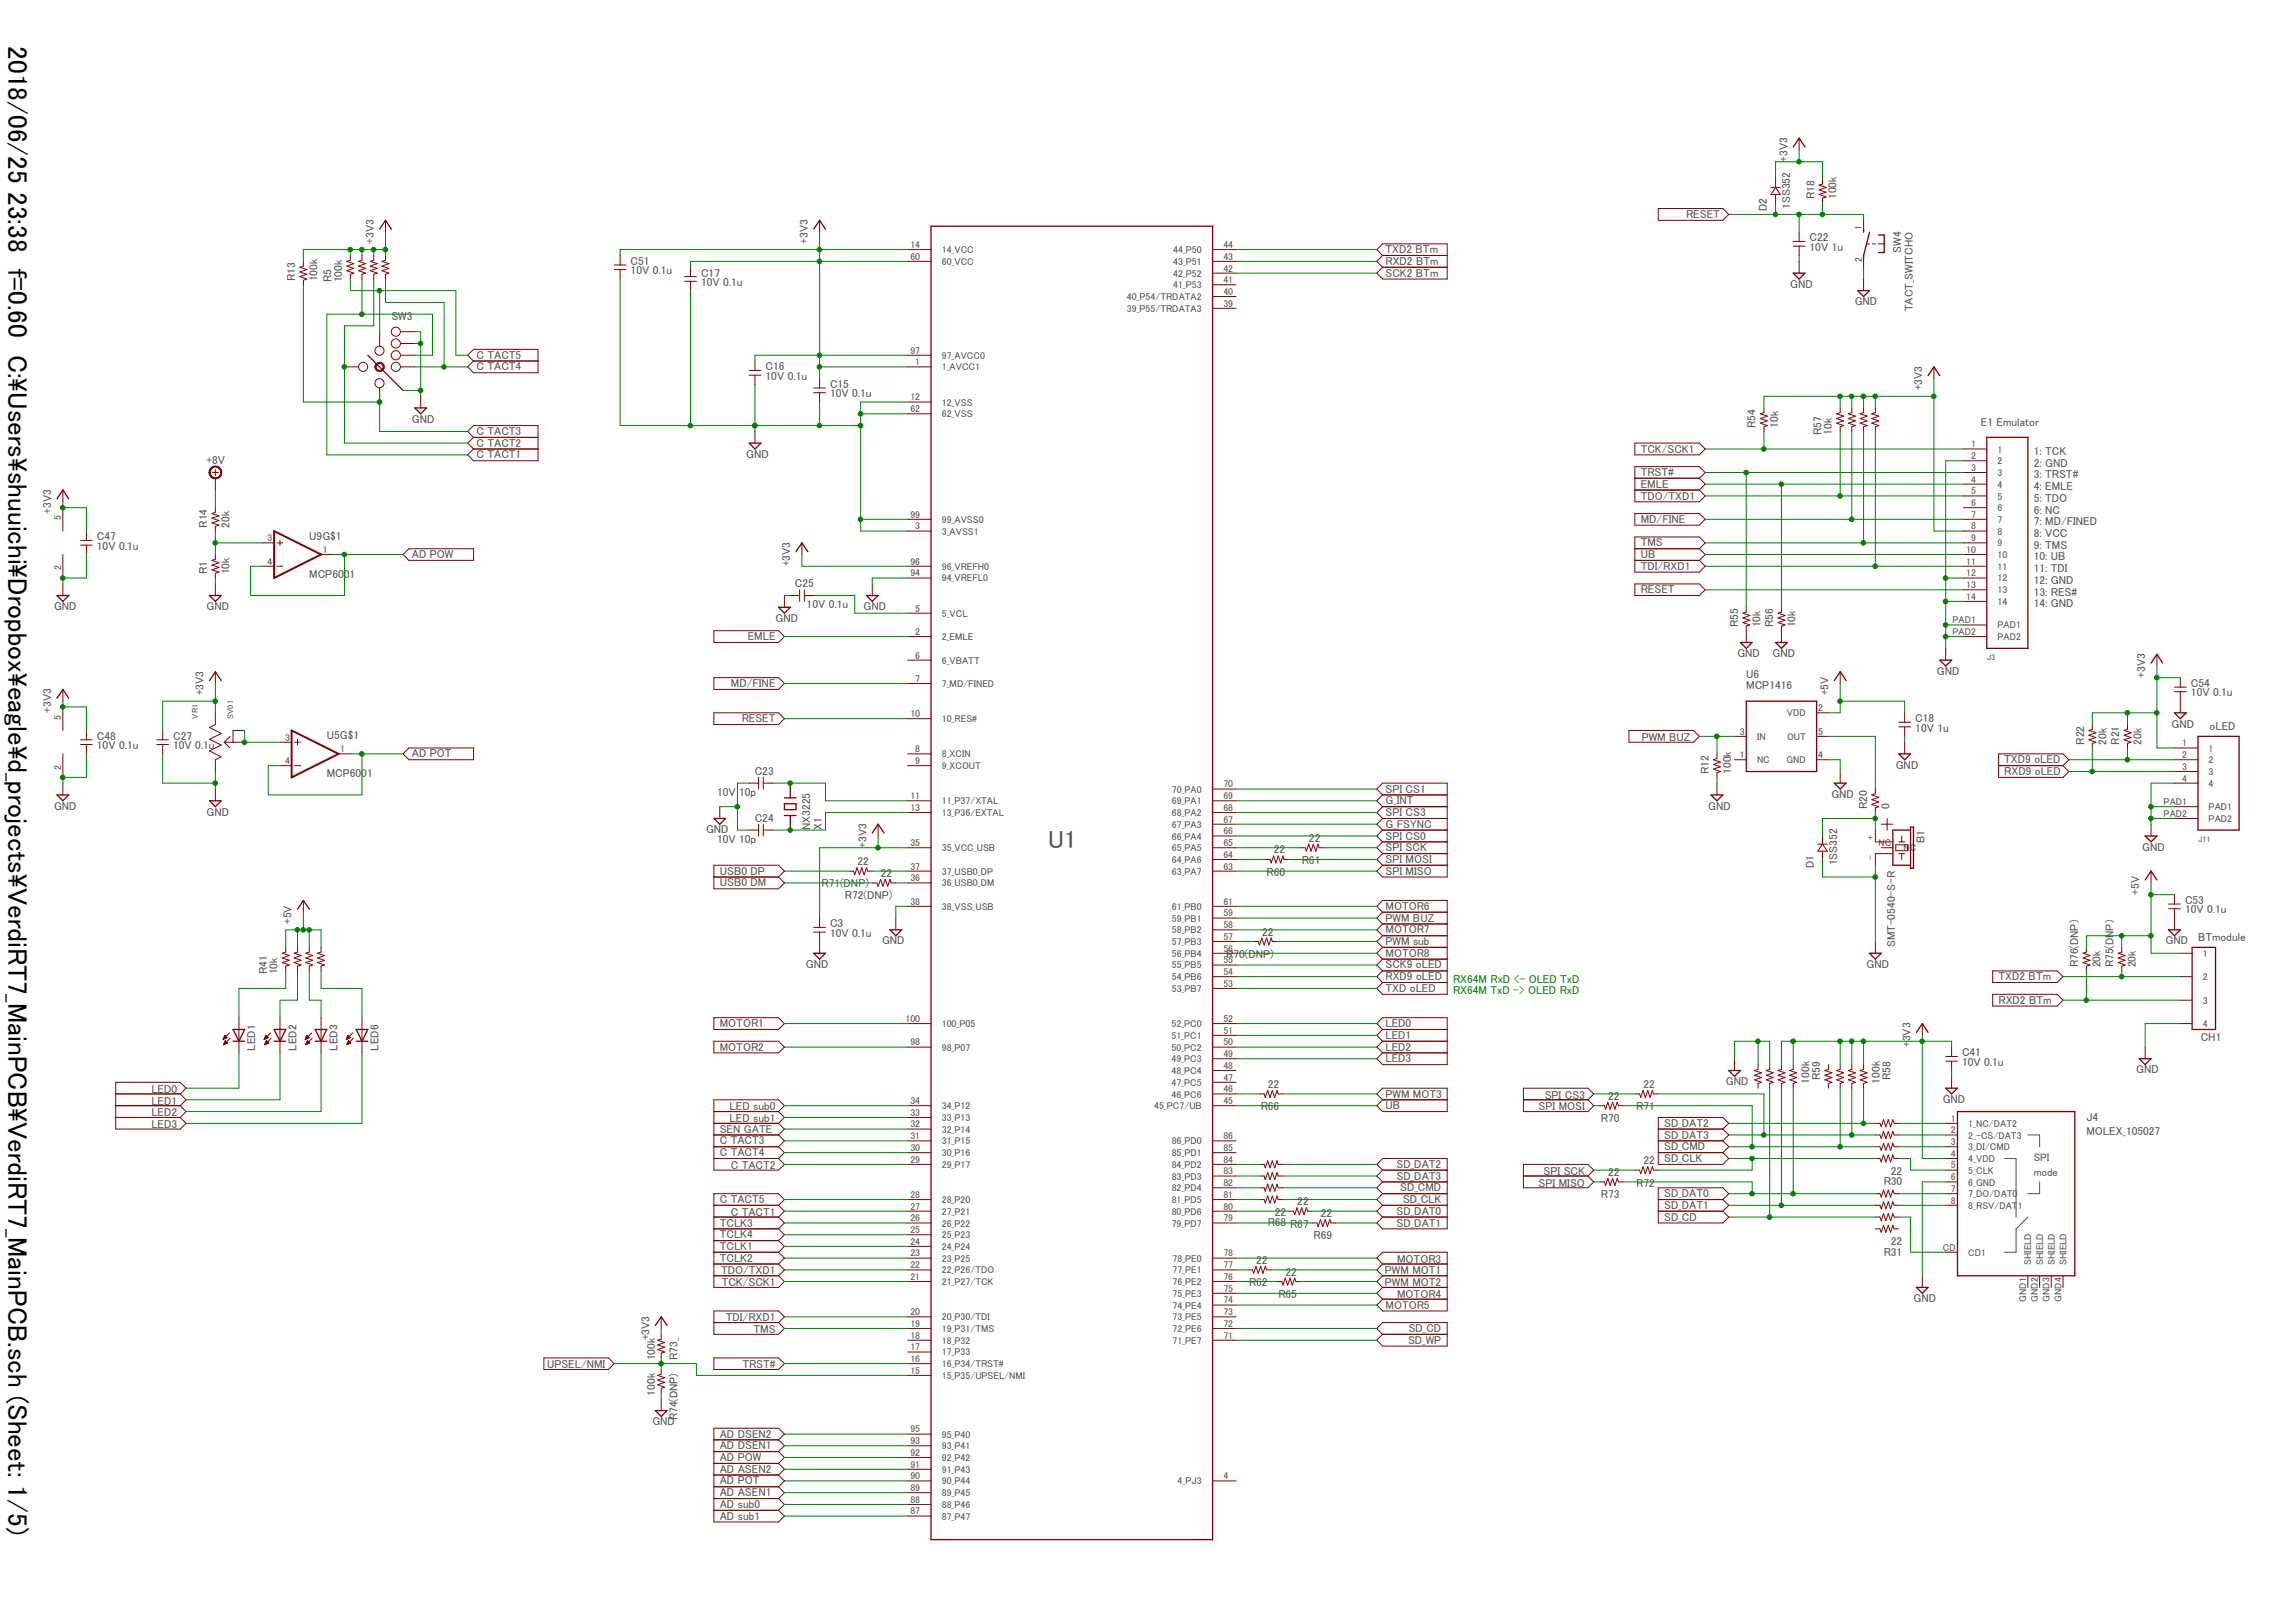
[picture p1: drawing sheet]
<svg xmlns="http://www.w3.org/2000/svg" width="297mm" height="210mm" viewBox="0 0 297 210" stroke-linecap="round" stroke-linejoin="round" font-family="sans-serif">
<defs><g id="words">
<text font-size="3.5" x="1" y="6" transform="rotate(90 1 6)">2018/06/25 23:38 f=0.60 C:\Users\shuuichi\Dropbox\eagle\d_projects\VerdiRT7_MainPCB\VerdiRT7_MainPCB.sch (Sheet: 1/5)</text>
<text font-size="3.2" fill="#505050" x="135.6" y="109.7">U1</text>
<g font-size="1.5" fill="#505050">
<text x="231.2" y="20.9" transform="rotate(-90 231.2 20.9)">+3V3</text>
<text x="218.1" y="28.2">RESET</text>
<text x="228.6" y="27.4" transform="rotate(-90 228.6 27.4)">D2</text>
<text x="231.6" y="27" transform="rotate(-90 231.6 27)">1SS352</text>
<text x="234.7" y="25.8" transform="rotate(-90 234.7 25.8)">R18</text>
<text x="237.6" y="25.8" transform="rotate(-90 237.6 25.8)">100k</text>
<text x="48.4" y="31.6" transform="rotate(-90 48.4 31.6)">+3V3</text>
<text x="81.6" y="34.3">C51</text>
<text x="81.6" y="35.5">10V 0.1u</text>
<text x="90.7" y="35.8">C17</text>
<text x="104.5" y="31.6" transform="rotate(-90 104.5 31.6)">+3V3</text>
<text x="179.2" y="32.8">TXD2 BTm</text>
<text x="179.2" y="34.3">RXD2 BTm</text>
<text x="179.2" y="35.8">SCK2 BTm</text>
<text x="234.1" y="32.5">10V 1u</text>
<text x="234.1" y="31.2">C22</text>
<text x="245.9" y="32.7" transform="rotate(-90 245.9 32.7)">SW4</text>
<text x="38.2" y="36.4" transform="rotate(-90 38.2 36.4)">R13</text>
<text x="41.1" y="36.4" transform="rotate(-90 41.1 36.4)">100k</text>
<text x="42.9" y="36.6" transform="rotate(-90 42.9 36.6)">R5</text>
<text x="44.3" y="36.6" transform="rotate(-90 44.3 36.6)">100k</text>
<text x="50.6" y="41.4">SW3</text>
<text x="90.7" y="37">10V 0.1u</text>
<text x="231.6" y="37.2">GND</text>
<text x="240" y="39.5">GND</text>
<text x="247.5" y="40.3" transform="rotate(-90 247.5 40.3)">TACT_SWITCHO</text>
<text x="61.6" y="47.9">C TACT4</text>
<text x="61.6" y="46.4">C TACT5</text>
<text x="99" y="47.9">C16</text>
<text x="99" y="49.1">10V 0.1u</text>
<text x="107.4" y="51.4">10V 0.1u</text>
<text x="107.4" y="50.2">C15</text>
<text x="248.7" y="50.5" transform="rotate(-90 248.7 50.5)">+3V3</text>
<text x="53.3" y="54.7">GND</text>
<text x="61.6" y="59.3">C TACT1</text>
<text x="61.6" y="57.8">C TACT2</text>
<text x="61.6" y="56.3">C TACT3</text>
<text x="96.5" y="59.2">GND</text>
<text x="212.3" y="58.6">TCK/SCK1</text>
<text x="227.1" y="55.4" transform="rotate(-90 227.1 55.4)">R54</text>
<text x="230" y="55.4" transform="rotate(-90 230 55.4)">10k</text>
<text x="235.6" y="56.3" transform="rotate(-90 235.6 56.3)">R57</text>
<text x="237" y="56.3" transform="rotate(-90 237 56.3)">10k</text>
<text x="256.3" y="55.1">E1 Emulator</text>
<text x="263.1" y="58.9">1: TCK</text>
<text x="26.7" y="60">+8V</text>
<text x="212.3" y="64.6">TDO/TXD1</text>
<text x="212.3" y="61.6">TRST#</text>
<text x="212.3" y="63.1">EMLE</text>
<text x="263.1" y="60.4">2: GND</text>
<text x="263.1" y="61.9">3: TRST#</text>
<text x="263.1" y="63.4">4: EMLE</text>
<text x="263.1" y="64.9">5: TDO</text>
<text x="6.6" y="66.5" transform="rotate(-90 6.6 66.5)">+3V3</text>
<text x="12.5" y="69.9">C47</text>
<text x="12.5" y="71.2">10V 0.1u</text>
<text x="26.8" y="68.3" transform="rotate(-90 26.8 68.3)">R14</text>
<text x="29.7" y="68.3" transform="rotate(-90 29.7 68.3)">20k</text>
<text x="40" y="69.9">U9G$1</text>
<text x="212.3" y="67.7">MD/FINE</text>
<text x="212.3" y="70.7">TMS</text>
<text x="263.1" y="66.5">6: NC</text>
<text x="263.1" y="68">7: MD/FINED</text>
<text x="263.1" y="69.5">8: VCC</text>
<text x="263.1" y="71">9: TMS</text>
<text x="26.8" y="74.3" transform="rotate(-90 26.8 74.3)">R1</text>
<text x="29.7" y="74.3" transform="rotate(-90 29.7 74.3)">10k</text>
<text x="40" y="74.8">MCP6001</text>
<text x="53.3" y="72.2">AD POW</text>
<text x="102.2" y="73.3" transform="rotate(-90 102.2 73.3)">+3V3</text>
<text x="102.8" y="76">C25</text>
<text x="212.3" y="73.7">TDI/RXD1</text>
<text x="212.3" y="76.8">RESET</text>
<text x="212.3" y="72.2">UB</text>
<text x="263.1" y="72.5">10: UB</text>
<text x="263.1" y="74">11: TDI</text>
<text x="263.1" y="75.6">12: GND</text>
<text x="263.1" y="77.1">13: RES#</text>
<text x="7" y="79">GND</text>
<text x="26.7" y="79">GND</text>
<text x="96.7" y="82.8">EMLE</text>
<text x="100.3" y="80.5">GND</text>
<text x="104.4" y="78.7">10V 0.1u</text>
<text x="111.7" y="79">GND</text>
<text x="224.9" y="81.2" transform="rotate(-90 224.9 81.2)">R55</text>
<text x="227.7" y="81.2" transform="rotate(-90 227.7 81.2)">10k</text>
<text x="229.4" y="81.2" transform="rotate(-90 229.4 81.2)">R56</text>
<text x="232.3" y="81.2" transform="rotate(-90 232.3 81.2)">10k</text>
<text x="263.1" y="78.6">14: GND</text>
<text x="26.3" y="90" transform="rotate(-90 26.3 90)">+3V3</text>
<text x="94.6" y="88.9">MD/FINE</text>
<text x="224.8" y="85">GND</text>
<text x="225.9" y="89.2">MCP1416</text>
<text x="225.9" y="87.7">U6</text>
<text x="229.3" y="85">GND</text>
<text x="236.5" y="90" transform="rotate(-90 236.5 90)">+5V</text>
<text x="250.6" y="87.3">GND</text>
<text x="277.5" y="87.7" transform="rotate(-90 277.5 87.7)">+3V3</text>
<text x="283.5" y="88.9">C54</text>
<text x="6.6" y="92.2" transform="rotate(-90 6.6 92.2)">+3V3</text>
<text x="12.5" y="95.7">C48</text>
<text x="22.4" y="95.7">C27</text>
<text x="42.3" y="95.7">U5G$1</text>
<text x="96" y="93.5">RESET</text>
<text x="212.4" y="95.9">PWM BUZ</text>
<text x="247.8" y="94.7">10V 1u</text>
<text x="247.8" y="93.5">C18</text>
<text x="280.9" y="94.1">GND</text>
<text x="283.5" y="90.1">10V 0.1u</text>
<text x="285.9" y="94.5">oLED</text>
<text x="12.5" y="97">10V 0.1u</text>
<text x="22.4" y="97">10V 0.1u</text>
<text x="42.3" y="100.6">MCP6001</text>
<text x="53.3" y="98">AD POT</text>
<text x="97.6" y="100.3">C23</text>
<text x="221.1" y="100.1" transform="rotate(-90 221.1 100.1)">R12</text>
<text x="224" y="100.1" transform="rotate(-90 224 100.1)">100k</text>
<text x="245.3" y="99.5">GND</text>
<text x="259.3" y="98.8">TXD9 oLED</text>
<text x="259.3" y="100.3">RXD9 oLED</text>
<text x="269.6" y="96.4" transform="rotate(-90 269.6 96.4)">R22</text>
<text x="272.5" y="96.4" transform="rotate(-90 272.5 96.4)">20k</text>
<text x="274.2" y="96.4" transform="rotate(-90 274.2 96.4)">R21</text>
<text x="277.1" y="96.4" transform="rotate(-90 277.1 96.4)">20k</text>
<text x="7" y="104.8">GND</text>
<text x="26.7" y="105.5">GND</text>
<text x="91.3" y="107.8">GND</text>
<text x="92.8" y="103">10V 10p</text>
<text x="97.6" y="106.4">C24</text>
<text x="104.8" y="107.4" transform="rotate(-90 104.8 107.4)">NX3225</text>
<text x="106.3" y="107.4" transform="rotate(-90 106.3 107.4)">X1</text>
<text x="179.2" y="107.1">G_FSYNC</text>
<text x="179.2" y="105.6">SPI CS3</text>
<text x="179.2" y="104.1">G_INT</text>
<text x="179.2" y="102.6">SPI CS1</text>
<text x="221" y="104.8">GND</text>
<text x="236.9" y="103.3">GND</text>
<text x="241.6" y="104.7" transform="rotate(-90 241.6 104.7)">R20</text>
<text x="244.4" y="104.7" transform="rotate(-90 244.4 104.7)">0</text>
<text x="92.8" y="109.1">10V 10p</text>
<text x="93.1" y="113.2">USB0 DP</text>
<text x="110.9" y="112">22</text>
<text x="112.1" y="109.7" transform="rotate(-90 112.1 109.7)">+3V3</text>
<text x="113.9" y="113.5">22</text>
<text x="163.9" y="113.3">R60</text>
<text x="164.8" y="110.4">22</text>
<text x="168.4" y="111.8">R61</text>
<text x="169.3" y="108.9">22</text>
<text x="179.2" y="113.2">SPI MISO</text>
<text x="179.2" y="110.2">SPI SCK</text>
<text x="179.2" y="108.6">SPI CS0</text>
<text x="179.2" y="111.7">SPI MOSI</text>
<text x="234.6" y="112.4" transform="rotate(-90 234.6 112.4)">D1</text>
<text x="237.7" y="112" transform="rotate(-90 237.7 112)">1SS352</text>
<text x="249" y="109.1" transform="rotate(-90 249 109.1)">B1</text>
<text x="277.1" y="110.1">GND</text>
<text x="37.7" y="119.6" transform="rotate(-90 37.7 119.6)">+5V</text>
<text x="93.1" y="114.7">USB0 DM</text>
<text x="106.3" y="114.9">R71(DNP)</text>
<text x="109.3" y="116.4">R72(DNP)</text>
<text x="179.2" y="119.3">PWM BUZ</text>
<text x="179.2" y="117.8">MOTOR6</text>
<text x="276.8" y="115.8" transform="rotate(-90 276.8 115.8)">+5V</text>
<text x="282.7" y="118.2">10V 0.1u</text>
<text x="282.7" y="117">C53</text>
<text x="104.3" y="125.3">GND</text>
<text x="107.4" y="121.2">10V 0.1u</text>
<text x="107.4" y="120">C3</text>
<text x="114.1" y="122.2">GND</text>
<text x="158.7" y="124">R70(DNP)</text>
<text x="163.3" y="121.1">22</text>
<text x="179.2" y="120.8">MOTOR7</text>
<text x="179.2" y="123.8">MOTOR8</text>
<text x="179.2" y="125.3">SCK9 oLED</text>
<text x="179.2" y="122.3">PWM sub</text>
<text x="241.5" y="125.3">GND</text>
<text x="245.2" y="122.6" transform="rotate(-90 245.2 122.6)">SMT-0540-S-R</text>
<text x="268.9" y="125.2" transform="rotate(-90 268.9 125.2)">R76(DNP)</text>
<text x="271.7" y="125.2" transform="rotate(-90 271.7 125.2)">20k</text>
<text x="273.4" y="125.2" transform="rotate(-90 273.4 125.2)">R75(DNP)</text>
<text x="276.3" y="125.2" transform="rotate(-90 276.3 125.2)">20k</text>
<text x="280.2" y="122.2">GND</text>
<text x="284.4" y="121.8">BTmodule</text>
<text x="34.6" y="126.1" transform="rotate(-90 34.6 126.1)">R41</text>
<text x="35.9" y="126.1" transform="rotate(-90 35.9 126.1)">10k</text>
<text x="179.2" y="128.4">TXD oLED</text>
<text x="179.2" y="126.9">RXD9 oLED</text>
<text x="258.6" y="126.9">TXD2 BTm</text>
<text x="258.6" y="129.9">RXD2 BTm</text>
<text x="33" y="136" transform="rotate(-90 33 136)">LED1</text>
<text x="38.3" y="136" transform="rotate(-90 38.3 136)">LED2</text>
<text x="43.7" y="136" transform="rotate(-90 43.7 136)">LED3</text>
<text x="49" y="136" transform="rotate(-90 49 136)">LED6</text>
<text x="93.1" y="132.9">MOTOR1</text>
<text x="93.1" y="136">MOTOR2</text>
<text x="179.2" y="134.4">LED1</text>
<text x="179.2" y="136">LED2</text>
<text x="179.2" y="137.5">LED3</text>
<text x="179.2" y="132.9">LED0</text>
<text x="247.2" y="135.5" transform="rotate(-90 247.2 135.5)">+3V3</text>
<text x="253.8" y="136.7">C41</text>
<text x="253.8" y="137.9">10V 0.1u</text>
<text x="284.7" y="134.7">CH1</text>
<text x="19.6" y="141.4">LED0</text>
<text x="19.6" y="142.9">LED1</text>
<text x="94.4" y="143.7">LED sub0</text>
<text x="163.1" y="143.7">R66</text>
<text x="164" y="140.8">22</text>
<text x="179.2" y="142">PWM MOT3</text>
<text x="179.2" y="143.6">UB</text>
<text x="199.1" y="143.7">SPI MOSI</text>
<text x="199.8" y="142.2">SPI CS3</text>
<text x="208.1" y="142.3">22</text>
<text x="211.7" y="143.7">R71</text>
<text x="212.6" y="140.8">22</text>
<text x="223.3" y="140.4">GND</text>
<text x="234.1" y="140.2" transform="rotate(-90 234.1 140.2)">100k</text>
<text x="235.5" y="139.7" transform="rotate(-90 235.5 139.7)">R59</text>
<text x="243.2" y="140.2" transform="rotate(-90 243.2 140.2)">100k</text>
<text x="244.6" y="139.7" transform="rotate(-90 244.6 139.7)">R58</text>
<text x="251.3" y="142.7">GND</text>
<text x="276.4" y="138.9">GND</text>
<text x="19.6" y="146">LED3</text>
<text x="19.6" y="144.4">LED2</text>
<text x="93.1" y="148.1">C TACT3</text>
<text x="93.1" y="149.6">C TACT4</text>
<text x="93.1" y="146.6">SEN GATE</text>
<text x="94.4" y="145.2">LED sub1</text>
<text x="207.1" y="145.2">R70</text>
<text x="215.3" y="145.8">SD_DAT2</text>
<text x="215.3" y="147.3">SD_DAT3</text>
<text x="215.3" y="148.9">SD_CMD</text>
<text x="269.9" y="145.1">J4</text>
<text x="269.9" y="146.9">MOLEX_105027</text>
<text x="93.1" y="155.7">C TACT5</text>
<text x="94.5" y="151.3">C TACT2</text>
<text x="167.8" y="156">22</text>
<text x="180.7" y="151.1">SD_DAT2</text>
<text x="180.7" y="152.7">SD_DAT3</text>
<text x="181.2" y="154.2">SD_CMD</text>
<text x="181.5" y="155.7">SD_CLK</text>
<text x="199.1" y="153.6">SPI MISO</text>
<text x="199.7" y="152">SPI SCK</text>
<text x="207.1" y="155.1">R73</text>
<text x="208.1" y="152.2">22</text>
<text x="211.7" y="153.6">R72</text>
<text x="212.6" y="150.7">22</text>
<text x="215.3" y="150.4">SD_CLK</text>
<text x="215.3" y="154.9">SD_DAT0</text>
<text x="243.7" y="153.4">R30</text>
<text x="244.6" y="152">22</text>
<text x="93.1" y="161.8">TCLK1</text>
<text x="93.1" y="158.7">TCLK3</text>
<text x="93.1" y="160.2">TCLK4</text>
<text x="94.5" y="157.4">C TACT1</text>
<text x="164" y="158.7">R68 R67</text>
<text x="164.9" y="157.4">22</text>
<text x="169.9" y="160.4">R69</text>
<text x="170.9" y="157.5">22</text>
<text x="180.7" y="157.2">SD_DAT0</text>
<text x="180.7" y="158.7">SD_DAT1</text>
<text x="215.3" y="156.4">SD_DAT1</text>
<text x="215.3" y="158">SD_CD</text>
<text x="244.6" y="161.1">22</text>
<text x="93.1" y="163.3">TCLK2</text>
<text x="93.3" y="164.9">TDO/TXD1</text>
<text x="93.4" y="166.5">TCK/SCK1</text>
<text x="161.6" y="166.5">R62</text>
<text x="162.5" y="163.6">22</text>
<text x="165.4" y="168">R65</text>
<text x="166.3" y="165.1">22</text>
<text x="179.2" y="164.9">PWM MOT1</text>
<text x="179.2" y="166.5">PWM MOT2</text>
<text x="180.7" y="163.4">MOTOR3</text>
<text x="180.7" y="168">MOTOR4</text>
<text x="243.7" y="162.5">R31</text>
<text x="84" y="173.4" transform="rotate(-90 84 173.4)">+3V3</text>
<text x="93.9" y="171">TDI/RXD1</text>
<text x="97.5" y="172.5">TMS</text>
<text x="179.2" y="169.3">MOTOR5</text>
<text x="182.2" y="173.9">SD_WP</text>
<text x="182.3" y="172.4">SD_CD</text>
<text x="247.6" y="168.5">GND</text>
<text x="70.8" y="177.1">UPSEL/NMI</text>
<text x="84.8" y="176" transform="rotate(-90 84.8 176)">100k</text>
<text x="87.7" y="176" transform="rotate(-90 87.7 176)">R73_</text>
<text x="96" y="177.1">TRST#</text>
<text x="84.4" y="184.4">GND</text>
<text x="84.8" y="180.6" transform="rotate(-90 84.8 180.6)">100k</text>
<text x="87.7" y="183.8" transform="rotate(-90 87.7 183.8)">R74(DNP)</text>
<text x="93.1" y="190.6">AD ASEN2</text>
<text x="93.1" y="187.6">AD DSEN1</text>
<text x="93.1" y="189.1">AD POW</text>
<text x="93.1" y="186">AD DSEN2</text>
<text x="93.1" y="193.6">AD ASEN1</text>
<text x="93.1" y="192.1">AD POT</text>
<text x="93.1" y="195.1">AD sub0</text>
<text x="93.1" y="196.7">AD sub1</text>
</g>
<g font-size="1.5" fill="#008000">
<text x="188" y="128.7">RX64M TxD -&gt; OLED RxD</text>
<text x="188" y="127.1">RX64M RxD &lt;- OLED TxD</text>
</g>
<g font-size="1.4" fill="#505050">
<text x="263.1" y="150.3">SPI</text>
<text x="263.1" y="152.2">mode</text>
</g>
<g font-size="1.3" fill="#505050">
<text x="240.9" y="29.8" transform="rotate(-90 240.9 29.8)">1</text>
<text x="117.8" y="33.6">60</text>
<text x="117.8" y="32.1">14</text>
<text x="121.8" y="34.3">60_VCC</text>
<text x="121.8" y="32.8">14_VCC</text>
<text x="151.8" y="32.8">44_P50</text>
<text x="151.8" y="34.3">43_P51</text>
<text x="151.8" y="35.8">42_P52</text>
<text x="158.3" y="32.1">44</text>
<text x="158.3" y="33.6">43</text>
<text x="158.3" y="35.1">42</text>
<text x="240.9" y="33.9" transform="rotate(-90 240.9 33.9)">2</text>
<text x="145.8" y="38.8">40_P54/TRDATA2</text>
<text x="145.8" y="40.3">39_P55/TRDATA3</text>
<text x="151.8" y="37.3">41_P53</text>
<text x="158.3" y="36.6">41</text>
<text x="158.3" y="38.2">40</text>
<text x="158.3" y="39.7">39</text>
<text x="117.8" y="45.8">97</text>
<text x="118.4" y="47.3">1</text>
<text x="121.8" y="47.9">1_AVCC1</text>
<text x="121.8" y="46.4">97_AVCC0</text>
<text x="117.8" y="51.8">12</text>
<text x="117.8" y="53.3">62</text>
<text x="121.8" y="52.5">12_VSS</text>
<text x="121.8" y="54">62_VSS</text>
<text x="255" y="57.9">1</text>
<text x="255" y="59.4">2</text>
<text x="258.4" y="58.6">1</text>
<text x="255" y="60.9">3</text>
<text x="255" y="62.4">4</text>
<text x="255" y="64">5</text>
<text x="255" y="65.5">6</text>
<text x="258.4" y="60.1">2</text>
<text x="258.4" y="61.6">3</text>
<text x="258.4" y="63.1">4</text>
<text x="258.4" y="64.6">5</text>
<text x="7.9" y="67.3" transform="rotate(-90 7.9 67.3)">5</text>
<text x="34.6" y="70">3</text>
<text x="41.7" y="71.5">1</text>
<text x="117.8" y="67">99</text>
<text x="118.4" y="68.5">3</text>
<text x="121.8" y="67.7">99_AVSS0</text>
<text x="121.8" y="69.2">3_AVSS1</text>
<text x="254.4" y="71.5">10</text>
<text x="255" y="67">7</text>
<text x="255" y="68.5">8</text>
<text x="255" y="70">9</text>
<text x="258.4" y="66.1">6</text>
<text x="258.4" y="67.7">7</text>
<text x="258.4" y="69.2">8</text>
<text x="258.4" y="70.7">9</text>
<text x="7.9" y="73.8" transform="rotate(-90 7.9 73.8)">2</text>
<text x="34.6" y="73.1">4</text>
<text x="117.8" y="73.1">96</text>
<text x="117.8" y="74.6">94</text>
<text x="121.8" y="73.7">96_VREFH0</text>
<text x="121.8" y="75.2">94_VREFL0</text>
<text x="254.4" y="73.1">11</text>
<text x="254.4" y="74.6">12</text>
<text x="254.4" y="76.1">13</text>
<text x="254.4" y="77.6">14</text>
<text x="258.4" y="72.2">10</text>
<text x="258.4" y="73.7">11</text>
<text x="258.4" y="75.2">12</text>
<text x="258.4" y="76.8">13</text>
<text x="118.4" y="82.2">2</text>
<text x="118.4" y="79.1">5</text>
<text x="121.8" y="82.8">2_EMLE</text>
<text x="121.8" y="79.8">5_VCL</text>
<text x="252.6" y="80.7">PAD1</text>
<text x="252.6" y="82.2">PAD2</text>
<text x="258.4" y="78.3">14</text>
<text x="258.4" y="81.3">PAD1</text>
<text x="258.4" y="82.8">PAD2</text>
<text x="118.4" y="85.2">6</text>
<text x="118.4" y="88.2">7</text>
<text x="121.8" y="85.9">6_VBATT</text>
<text x="121.8" y="88.9">7_MD/FINED</text>
<text x="7.9" y="93.1" transform="rotate(-90 7.9 93.1)">5</text>
<text x="36.9" y="95.8">3</text>
<text x="117.8" y="92.8">10</text>
<text x="121.8" y="93.5">10_RES#</text>
<text x="225.1" y="95.1">3</text>
<text x="227.3" y="95.7">IN</text>
<text x="231.2" y="92.7">VDD</text>
<text x="231.2" y="95.7">OUT</text>
<text x="235.2" y="95.1">5</text>
<text x="235.2" y="92">2</text>
<text x="7.9" y="99.6" transform="rotate(-90 7.9 99.6)">2</text>
<text x="36.9" y="98.9">4</text>
<text x="44" y="97.3">1</text>
<text x="118.4" y="97.3">8</text>
<text x="118.4" y="98.9">9</text>
<text x="121.8" y="98">8_XCIN</text>
<text x="121.8" y="99.5">9_XCOUT</text>
<text x="158.3" y="101.9">70</text>
<text x="225.1" y="98.1">1</text>
<text x="227.3" y="98.8">NC</text>
<text x="231.1" y="98.8">GND</text>
<text x="235.2" y="98.1">4</text>
<text x="282.3" y="96.6">1</text>
<text x="282.3" y="98.1">2</text>
<text x="282.3" y="99.6">3</text>
<text x="282.3" y="101.1">4</text>
<text x="285.7" y="97.3">1</text>
<text x="285.7" y="98.8">2</text>
<text x="285.7" y="100.3">3</text>
<text x="285.7" y="101.8">4</text>
<text x="117.8" y="103.4">11</text>
<text x="117.8" y="104.9">13</text>
<text x="121.8" y="104.1">11_P37/XTAL</text>
<text x="121.8" y="105.6">13_P36/EXTAL</text>
<text x="151.6" y="102.6">70_PA0</text>
<text x="151.6" y="104.1">69_PA1</text>
<text x="151.6" y="105.6">68_PA2</text>
<text x="151.6" y="107.1">67_PA3</text>
<text x="158.3" y="103.4">69</text>
<text x="158.3" y="104.9">68</text>
<text x="158.3" y="106.4">67</text>
<text x="158.3" y="108">66</text>
<text x="279.9" y="104.2">PAD1</text>
<text x="279.9" y="105.7">PAD2</text>
<text x="285.7" y="104.8">PAD1</text>
<text x="285.7" y="106.4">PAD2</text>
<text x="117.8" y="109.5">35</text>
<text x="117.8" y="112.5">37</text>
<text x="121.8" y="110.2">35_VCC_USB</text>
<text x="121.8" y="113.2">37_USB0_DP</text>
<text x="151.6" y="108.6">66_PA4</text>
<text x="151.6" y="110.2">65_PA5</text>
<text x="151.6" y="111.7">64_PA6</text>
<text x="151.6" y="113.2">63_PA7</text>
<text x="158.3" y="109.5">65</text>
<text x="158.3" y="111">64</text>
<text x="158.3" y="112.5">63</text>
<text x="242.4" y="111.3" transform="rotate(-90 242.4 111.3)">-</text>
<text x="242.4" y="108.7" transform="rotate(-90 242.4 108.7)">+</text>
<text x="243" y="109.5">NC</text>
<text x="246.3" y="110.2">NC</text>
<text x="117.8" y="114">36</text>
<text x="117.8" y="117.1">38</text>
<text x="121.8" y="114.7">36_USB0_DM</text>
<text x="121.8" y="117.8">38_VSS_USB</text>
<text x="151.6" y="117.8">61_PB0</text>
<text x="151.6" y="119.3">59_PB1</text>
<text x="158.3" y="117.1">61</text>
<text x="158.3" y="118.6">59</text>
<text x="151.6" y="120.8">58_PB2</text>
<text x="151.6" y="122.3">57_PB3</text>
<text x="151.6" y="123.8">56_PB4</text>
<text x="151.6" y="125.3">55_PB5</text>
<text x="158.3" y="120.1">58</text>
<text x="158.3" y="121.6">57</text>
<text x="158.3" y="123.1">56</text>
<text x="158.3" y="124.7">55</text>
<text x="285" y="123.8">1</text>
<text x="151.6" y="126.9">54_PB6</text>
<text x="151.6" y="128.4">53_PB7</text>
<text x="158.3" y="126.2">54</text>
<text x="158.3" y="127.7">53</text>
<text x="285" y="126.9">2</text>
<text x="285" y="129.9">3</text>
<text x="117.1" y="132.2">100</text>
<text x="117.8" y="135.3">98</text>
<text x="121.8" y="132.9">100_P05</text>
<text x="121.8" y="136">98_P07</text>
<text x="151.6" y="134.4">51_PC1</text>
<text x="151.6" y="136">50_PC2</text>
<text x="151.6" y="137.5">49_PC3</text>
<text x="151.6" y="132.9">52_PC0</text>
<text x="158.3" y="132.2">52</text>
<text x="158.3" y="133.8">51</text>
<text x="158.3" y="135.3">50</text>
<text x="158.3" y="136.8">49</text>
<text x="285" y="132.9">4</text>
<text x="117.8" y="142.9">34</text>
<text x="121.8" y="143.6">34_P12</text>
<text x="149.3" y="143.6">45_PC7/UB</text>
<text x="151.6" y="139">48_PC4</text>
<text x="151.6" y="140.5">47_PC5</text>
<text x="151.6" y="142">46_PC6</text>
<text x="158.3" y="138.3">48</text>
<text x="158.3" y="139.8">47</text>
<text x="158.3" y="141.4">46</text>
<text x="158.3" y="142.9">45</text>
<text x="117.8" y="144.4">33</text>
<text x="117.8" y="145.9">32</text>
<text x="117.8" y="147.4">31</text>
<text x="117.8" y="148.9">30</text>
<text x="121.8" y="145.1">33_P13</text>
<text x="121.8" y="146.6">32_P14</text>
<text x="121.8" y="148.1">31_P15</text>
<text x="121.8" y="149.6">30_P16</text>
<text x="151.6" y="148.1">86_PD0</text>
<text x="151.6" y="149.6">85_PD1</text>
<text x="158.3" y="147.4">86</text>
<text x="158.3" y="148.9">85</text>
<text x="252.4" y="146.7">2</text>
<text x="252.4" y="148.2">3</text>
<text x="252.4" y="149.7">4</text>
<text x="252.4" y="145.2">1</text>
<text x="254.6" y="147.3">2_-CS/DAT3</text>
<text x="254.6" y="148.9">3_DI/CMD</text>
<text x="254.6" y="145.8">1_NC/DAT2</text>
<text x="117.8" y="150.5">29</text>
<text x="117.8" y="155">28</text>
<text x="121.8" y="151.1">29_P17</text>
<text x="121.8" y="155.7">28_P20</text>
<text x="151.6" y="151.1">84_PD2</text>
<text x="151.6" y="152.7">83_PD3</text>
<text x="151.6" y="154.2">82_PD4</text>
<text x="151.6" y="155.7">81_PD5</text>
<text x="158.3" y="150.5">84</text>
<text x="158.3" y="152">83</text>
<text x="158.3" y="153.5">82</text>
<text x="158.3" y="155">81</text>
<text x="252.4" y="151.2">5</text>
<text x="252.4" y="154.3">7</text>
<text x="252.4" y="152.7">6</text>
<text x="252.4" y="155.8">8</text>
<text x="254.6" y="150.4">4_VDD</text>
<text x="254.6" y="151.9">5_CLK</text>
<text x="254.6" y="154.9">7_DO/DAT0</text>
<text x="254.6" y="153.4">6_GND</text>
<text x="117.8" y="156.5">27</text>
<text x="117.8" y="158.1">26</text>
<text x="117.8" y="159.6">25</text>
<text x="117.8" y="161.1">24</text>
<text x="121.8" y="157.2">27_P21</text>
<text x="121.8" y="158.7">26_P22</text>
<text x="121.8" y="160.2">25_P23</text>
<text x="121.8" y="161.8">24_P24</text>
<text x="151.6" y="157.2">80_PD6</text>
<text x="151.6" y="158.7">79_PD7</text>
<text x="158.3" y="156.5">80</text>
<text x="158.3" y="158.1">79</text>
<text x="251.4" y="161.8">CD</text>
<text x="254.6" y="156.4">8_RSV/DAT1</text>
<text x="117.8" y="162.6">23</text>
<text x="117.8" y="164.1">22</text>
<text x="117.8" y="165.6">21</text>
<text x="121.8" y="163.3">23_P25</text>
<text x="121.8" y="164.8">22_P26/TDO</text>
<text x="121.8" y="166.3">21_P27/TCK</text>
<text x="151.7" y="163.3">78_PE0</text>
<text x="151.7" y="164.8">77_PE1</text>
<text x="151.7" y="166.3">76_PE2</text>
<text x="151.7" y="167.8">75_PE3</text>
<text x="158.3" y="162.6">78</text>
<text x="158.3" y="164.1">77</text>
<text x="158.3" y="165.6">76</text>
<text x="158.3" y="167.2">75</text>
<text x="254.6" y="162.5">CD1</text>
<text x="262.8" y="163.7" transform="rotate(-90 262.8 163.7)">SHIELD</text>
<text x="264.3" y="163.7" transform="rotate(-90 264.3 163.7)">SHIELD</text>
<text x="265.8" y="163.7" transform="rotate(-90 265.8 163.7)">SHIELD</text>
<text x="267.3" y="163.7" transform="rotate(-90 267.3 163.7)">SHIELD</text>
<text x="117.8" y="170.2">20</text>
<text x="117.8" y="171.7">19</text>
<text x="117.8" y="173.2">18</text>
<text x="121.8" y="170.9">20_P30/TDI</text>
<text x="121.8" y="172.4">19_P31/TMS</text>
<text x="121.8" y="173.9">18_P32</text>
<text x="151.7" y="169.3">74_PE4</text>
<text x="151.7" y="170.9">73_PE5</text>
<text x="151.7" y="172.4">72_PE6</text>
<text x="151.7" y="173.9">71_PE7</text>
<text x="158.3" y="168.7">74</text>
<text x="158.3" y="170.2">73</text>
<text x="158.3" y="171.7">72</text>
<text x="158.3" y="173.2">71</text>
<text x="262.1" y="168.4" transform="rotate(-90 262.1 168.4)">GND1</text>
<text x="263.7" y="168.4" transform="rotate(-90 263.7 168.4)">GND2</text>
<text x="265.2" y="168.4" transform="rotate(-90 265.2 168.4)">GND3</text>
<text x="266.7" y="168.4" transform="rotate(-90 266.7 168.4)">GND4</text>
<text x="117.8" y="174.8">17</text>
<text x="117.8" y="176.3">16</text>
<text x="117.8" y="177.8">15</text>
<text x="121.8" y="175.4">17_P33</text>
<text x="121.8" y="176.9">16_P34/TRST#</text>
<text x="121.8" y="178.5">15_P35/UPSEL/NMI</text>
<text x="117.8" y="185.4">95</text>
<text x="117.8" y="186.9">93</text>
<text x="117.8" y="188.4">92</text>
<text x="117.8" y="189.9">91</text>
<text x="117.8" y="191.4">90</text>
<text x="121.8" y="186">95_P40</text>
<text x="121.8" y="187.6">93_P41</text>
<text x="121.8" y="189.1">92_P42</text>
<text x="121.8" y="190.6">91_P43</text>
<text x="158.3" y="191.4">4</text>
<text x="117.8" y="193">89</text>
<text x="117.8" y="194.5">88</text>
<text x="117.8" y="196">87</text>
<text x="121.8" y="192.1">90_P44</text>
<text x="121.8" y="193.6">89_P45</text>
<text x="121.8" y="195.1">88_P46</text>
<text x="121.8" y="196.7">87_P47</text>
<text x="152.3" y="192.1">4_PJ3</text>
</g>
<g font-size="1.1" fill="#505050">
<text x="257" y="85.4">J3</text>
<text x="25.6" y="93" transform="rotate(-90 25.6 93)">VR1</text>
<text x="30.1" y="93" transform="rotate(-90 30.1 93)">SV01</text>
<text x="284.4" y="108.9">J11</text>
</g>
</g></defs>
<path d="M5.1 16.5l286 182.8M291.1 16.5l-286 182.8" fill="none" stroke="#fff" stroke-width=".13"/>
<path d="M259.3 149.9h1.5v7.6M262.3 146.9h1.6v1.5M262.3 157.5l-1.5 1.5v3.1h-1.5M263.9 153v1.5h-1.6" fill="none" stroke="#505050" stroke-width=".13"/>
<path d="M120.4 29.3h36.5v169.9h-36.5zM47.6 46l4.5 4.5" fill="none" stroke="#800000" stroke-width=".17"/>
<g fill="none" stroke="#800000" stroke-width=".13">
<path d="M117.4 32.3h3M117.4 33.8h3M156.9 32.3h3M156.9 33.8h3M156.9 35.3h3M156.9 36.9h3M156.9 38.4h3M156.9 39.9h3M117.4 47.5h3M117.4 52h3M117.4 53.6h3M117.4 46h3"/>
<path d="M117.4 67.2h3M117.4 68.7h3M117.4 79.4h3M117.4 73.3h3M117.4 74.8h3M117.4 82.4h3M117.4 85.4h3M117.4 88.5h3M117.4 97.6h3M117.4 99.1h3M117.4 93h3M117.4 103.6h3"/>
<path d="M117.4 105.2h3M117.4 109.7h3M117.4 112.7h3M117.4 117.3h3M117.4 114.3h3M156.9 102.1h3M156.9 103.6h3M156.9 105.2h3M156.9 106.7h3M156.9 108.2h3M156.9 109.7h3M156.9 111.2h3"/>
<path d="M156.9 112.7h3M156.9 117.3h3M156.9 118.8h3M117.4 132.5h3M117.4 135.5h3M156.9 132.5h3M156.9 135.5h3M156.9 134h3M156.9 120.3h3M156.9 121.8h3M156.9 137h3M156.9 123.4h3"/>
<path d="M156.9 138.5h3M156.9 124.9h3M156.9 126.4h3M156.9 127.9h3M117.4 143.1h3M117.4 144.6h3M117.4 146.1h3M117.4 147.6h3M117.4 149.2h3M117.4 150.7h3M117.4 155.2h3M117.4 156.7h3"/>
<path d="M117.4 158.3h3M117.4 159.8h3M156.9 143.1h3M156.9 147.6h3M156.9 149.2h3M156.9 150.7h3M156.9 155.2h3M156.9 156.7h3M156.9 158.3h3M156.9 152.2h3M156.9 153.7h3M156.9 140.1h3"/>
<path d="M156.9 141.6h3M117.4 161.3h3M117.4 162.8h3M117.4 164.3h3M117.4 165.8h3M117.4 170.4h3M117.4 171.9h3M117.4 173.4h3M117.4 175h3M117.4 176.5h3M117.4 178h3M156.9 162.8h3"/>
<path d="M156.9 164.3h3M156.9 165.8h3M156.9 170.4h3M156.9 171.9h3M156.9 173.4h3M156.9 167.4h3M156.9 168.9h3M117.4 191.6h3M117.4 185.6h3M117.4 187.1h3M117.4 188.6h3M117.4 190.1h3"/>
<path d="M117.4 193.2h3M117.4 194.7h3M117.4 196.2h3M156.9 191.6h3"/>
</g>
<path d="M48.7 47.1a.61 .61 0 0 1 1 .1 .61 .61 0 0 1-.4 .9 .61 .61 0 0 1-.8-.6h.1a.46 .46 0 0 1 .7-.5 .46 .46 0 0 1 .1 .8 .46 .46 0 0 1-.7-.1l-.1-.2h-.1z" fill-rule="evenodd" fill="#800000"/>
<g fill="none" stroke="#800000" stroke-width=".13">
<path d="M39.3 33.8v.6l-.5 .2 .9 .3-.9 .3 .9 .3-.9 .3 .9 .3-.4 .2v.6M45.3 33.1v.6l-.4 .1 .9 .3-.9 .3 .9 .3-.9 .3 .9 .3-.5 .2v.6M46.8 33.1v.6l-.4 .1 .9 .3-.9 .3 .9 .3-.9 .3 .9 .3-.5 .2v.6M48.4 33.1v.6l-.5 .1 .9 .3-.9 .3 .9 .3-.9 .3 .9 .3-.4 .2v.6M49.9 33.1v.6l-.5 .1 .9 .3-.9 .3 .9 .3-.9 .3 .9 .3-.4 .2v.6M88.6 35.8h1.5M88.6 36.4h1.5M89.3 34.6v1.2M89.3 36.4v1.2M214.5 27h8.4l.8 .7-.8 .8h-8.4zM229.1 24.3h1.2M229.7 24.3l.6 .9h-1.2z"/>
<path d="M229.7 23.2v1.1M229.7 25.2v1M232 31.2h1.5M232 31.9h1.5M232.8 30v1.2M232.8 31.9v1.2M232.8 33.8v1.5M235.8 23.2v.6l-.5 .2 .9 .3-.9 .3 .9 .3-.9 .3 .9 .3-.4 .1v.6M241.1 28.5v1.5M241.1 33.1v1.5M241.1 36.1v1.5M241.5 31.6h.4"/>
<path d="M242.2 31.6h.4M243 31.6h.8M44.6 47.5h1.8M48.7 47.1a.61 .61 0 0 1 1 .1 .61 .61 0 0 1-.4 .9 .61 .61 0 0 1-.8-.6h.1a.46 .46 0 0 1 .7-.5 .46 .46 0 0 1 .1 .8 .46 .46 0 0 1-.7-.1l-.1-.2h-.1zM49.1 42.9v1.9M49.1 50.2v1.8M51.8 47.5h1.9M51.8 46h1.9M51.8 44.4h1.9M51.8 42.9h1.9M54.4 51.3v1.5M60.5 46l.8-.8h8.3v3h-8.3l-.8-.7 .8-.8z"/>
<path d="M61.3 56.6l-.8-.8 .8-.7h8.3v4.5h-8.3l-.8-.7 .8-.8M61.3 58.1h8.3M61.3 56.6l-.8 .7 .8 .8M61.3 56.6h8.3M61.3 46.7h8.3M96.9 47.9h1.5M96.9 48.6h1.5M97.7 46.7v1.2M97.7 48.6v1.2M97.7 55.8v1.5M105.3 50.2h1.5M105.3 50.8h1.5"/>
<path d="M106 49v1.2M106 50.8v1.2M8.1 65.7v3M8.1 71.8v3M27.5 61.2h.7M27.9 60.8v.7M27.9 65.7v.6l-.5 .2 .9 .3-.9 .3 .9 .3-.9 .3 .9 .3-.4 .1v.6M27.9 71.8v.6l-.5 .1 .9 .3-.9 .3 .9 .3-.9 .3 .9 .3-.4 .2v.6M27.9 75.6v1.5M33.9 70.3h1.6M33.9 73.3h1.6M35.8 70.3h.8"/>
<path d="M35.8 73.3h.8M36.2 69.9v.7M41.5 71.8h1.5M52.1 71.8l.8-.8h8.4v1.5h-8.4zM101.5 77.1v1.5M102.2 77.1h1.2M103.4 76.3v1.5M104.1 76.3v1.5M104.1 77.1h1.2M112.8 75.6v1.5M211.5 75.6h8.3l.8 .7-.8 .8h-8.3zM211.5 66.5h8.3l.8 .7-.8 .8h-8.3z"/>
<path d="M8.1 91.5v3M8.1 97.6v3M20.3 95.7h1.5M20.3 96.4h1.5M21 94.5v1.2M21 96.4v1.2M27.9 92.2v1.6l-.8 .3 1.5 .8-1.5 .8 1.5 .7-1.5 .8 1.5 .7-.7 .4v1.5M29 96.1h2.7M29 96.1l.8 .7M29.8 95.3l-.8 .8M31.7 94.5h-1.6v1.6M36.2 96.1h1.5"/>
<path d="M36.2 99.1h1.5M38.1 96.1h.8M38.1 99.1h.8M38.5 95.7v.7M43.8 97.6h1.5M52.9 96.8h8.4v1.5h-8.4l-.8-.7zM92.4 87.7h8.3l.8 .8-.8 .7h-8.3zM245.6 93.5h1.6M245.6 94.1h1.6M246.4 92.2v1.3M246.4 94.1v1.2M246.4 96.1v1.5"/>
<path d="M251.7 83.9v1.5M258.6 97.6h8.3l.8 .7-.8 .8 .8 .7-.8 .8h-8.3zM258.6 99.1h8.3M270.7 93.8v.6l-.5 .1 1 .3-1 .3 1 .3-1 .3 1 .4-.5 .1v.6M275.2 93.8v.6l-.4 .1 .9 .3-.9 .3 .9 .3-.9 .3 .9 .4-.5 .1v.6M8.1 101.3v1.6M27.9 102.1v1.5M93.1 104.4v1.5M96.9 101.3h1.2M96.9 107.4h1.2M98.1 100.6v1.5M98.1 106.7v1.5"/>
<path d="M98.8 100.6v1.5M98.8 106.7v1.5M98.8 101.3h1.2M98.8 107.4h1.2M178.9 108.9l-.8-.7 .8-.8h8.3v6.1h-8.3l-.8-.8 .8-.7M178.9 116.5h8.3v1.5h-8.3l-.8-.7zM178.9 110.5l-.8 .7 .8 .8M178.9 112h8.3M178.9 110.5h8.3M178.9 108.9l-.8 .8 .8 .8M178.9 108.9h8.3M235.2 109.2h1.2"/>
<path d="M235.8 109.2l.6 1h-1.2zM235.8 108.2v1M235.8 110.2v1M242.6 102.1v.6l-.4 .2 .9 .3-.9 .3 .9 .3-.9 .3 .9 .3-.5 .1v.7M242.6 107.4v1.5h2.3M243.4 106.7h1.5M243.4 109.7h1.5M244.1 105.9v1.5M244.9 110.5h-2.3v1.5M245.3 109.3h1.5v.8h-1.5zM245.6 110.5h.8M245.6 108.9h.8"/>
<path d="M246 108.2v.7M246 110.5v.7M278.3 106.7v1.5M28.9 134.5h.1M28.9 134.4h.2M28.9 134.4h.3M28.9 134.3h.5M28.9 135.2h.1M29 134.2h.3M29 135.1h.1M29 135.1h.2M29 135h.4"/>
<path d="M29 134.1h.2M29 135h.5M29.1 134h.1M29.1 134.9h.3M29.1 134l-.2 .5M29.1 134l.3 .3-.5 .2M29.1 134.8h.2M29.1 134.7h.1M29.5 135l-.3-.3-.3 .5M29.5 135l-.6 .2M29.7 133.7l-.8 .8M29.8 134.4l-.9 .8"/>
<path d="M30.9 131.7v4.5M34.2 134.5h.1M34.2 134.4h.2M34.2 134.4h.3M34.3 134.3h.4M34.3 135.2h.1M34.3 134.2h.4M34.3 135.1h.1M34.3 135.1h.2M34.3 134.2h.3M34.3 135h.4M34.3 134.1h.2"/>
<path d="M34.3 135h.5M34.4 134.1h.1M34.4 134h.1M34.4 134.9h.3M34.4 134.8h.2M34.4 134l-.2 .5M34.4 134l.3 .3-.5 .2M34.4 134.7h.1M34.8 135l-.3-.3-.3 .5M34.8 135l-.6 .2M35 133.7l-.8 .8M35.1 134.4l-.9 .8"/>
<path d="M36.2 131.7v4.5M39.5 134.5h.1M39.5 134.4h.2M39.5 134.4h.3M39.5 135.2h.1M39.6 134.3h.4M39.6 134.2h.4M39.6 135.1h.1M39.6 134.2h.3M39.6 135.1h.2M39.6 135h.4M39.7 134.1h.1"/>
<path d="M39.7 135h.4M39.7 134.9h.3M39.7 134h.1M39.7 134l-.2 .5M39.7 134l.3 .3-.5 .2M39.7 134.8h.2M39.8 134.7h.1M40.1 135l-.3-.3-.3 .5M40.1 135l-.6 .2M40.3 133.7l-.8 .8M40.4 134.4l-.9 .8M41.5 131.7v4.5"/>
<path d="M92.4 131.7h8.3l.8 .8-.8 .7h-8.3zM178.9 125.6h8.3v3.1h-8.3l-.8-.8 .8-.8-.8-.7zM178.9 134.7l-.8-.7 .8-.8h8.3v4.6h-8.3l-.8-.8 .8-.8M178.9 127.1h8.3M178.9 134.7h8.3M178.9 134.7l-.8 .8 .8 .7M178.9 136.2h8.3M242.6 121.8v1.6M15 141.6h8.3M15 143.1h8.3M23.3 141.6l.8-.8-.8-.7h-8.3v4.5h8.3l.8-.8-.8-.7M23.3 141.6l.8 .7-.8 .8"/>
<path d="M92.4 156h8.3M92.4 157.5h8.3M92.4 149.9h8.3M92.4 146.9h8.3M92.4 148.4h8.3M92.4 159h8.3M100.7 156l.8 .7-.8 .8M100.7 146.9l.8-.8-.8-.7h-8.3v6h8.3l.8-.7-.8-.8M100.7 156l.8-.8-.8-.7h-8.3v9.1h8.3l.8-.8-.8-.7M100.7 146.9l.8 .7-.8 .8M100.7 148.4l.8 .8-.8 .7M100.7 157.5l.8 .8-.8 .7"/>
<path d="M100.7 159l.8 .8-.8 .7M178.1 141.6l.8-.8h8.3v1.5h-8.3zM92.4 160.5h8.3M92.4 162.1h8.3M100.7 160.5l.8 .8-.8 .8M178.9 163.6l-.8-.8 .8-.7h8.3v4.5h-8.3l-.8-.8 .8-.7M178.9 168.1h8.3v1.6h-8.3l-.8-.8zM178.9 163.6h8.3M178.9 163.6l-.8 .7 .8 .8M178.9 165.1h8.3M92.4 190.9h8.3M92.4 192.4h8.3"/>
<path d="M92.4 189.4h8.3M92.4 186.3h8.3M92.4 187.9h8.3M100.7 186.3l.8-.7-.8-.8h-8.3v9.1h8.3l.8-.7-.8-.8M100.7 190.9l.8 .7-.8 .8M100.7 189.4l.8 .7-.8 .8M100.7 186.3l.8 .8-.8 .8M100.7 187.9l.8 .7-.8 .8"/>
<circle cx="47" cy="47.5" r=".59"/>
<circle cx="49.1" cy="49.6" r=".59"/>
<circle cx="49.1" cy="45.4" r=".59"/>
<circle cx="51.2" cy="46" r=".59"/>
<circle cx="51.2" cy="47.5" r=".59"/>
<circle cx="51.2" cy="42.9" r=".59"/>
<circle cx="51.2" cy="44.5" r=".59"/>
</g>
<g fill="none" stroke="#800000" stroke-width=".17">
<path d="M232 35.3h1.5l-.7 .8zM240.3 37.6h1.6l-.8 .8zM241.1 29.7v.3M241.9 30l-.8 3.1v.3M243 30.4h.8v2.3h-.8M53.7 52.8h1.5l-.8 .8zM96.9 57.3h1.5l-.7 .8zM27.1 77.1h1.5l-.7 .7zM100.7 78.6h1.5l-.7 .8zM112.1 77.1h1.5l-.8 .7zM245.6 97.6h1.6l-.8 .7zM251 85.4h1.5l-.8 .8z"/>
<path d="M7.4 102.9h1.5l-.8 .7zM27.1 103.6h1.5l-.7 .8zM92.4 105.9h1.5l-.8 .8zM101.5 104h1.5v.8h-1.5zM101.5 105.5h1.5M101.5 103.3h1.5M102.2 101.3v2M102.2 105.5v1.9M247.2 107.4h-2.3v4.6h2.3M247.2 107h.4v5.4h-.4zM277.5 108.2h1.5l-.7 .7zM30.1 133.2h1.6l-.8 1.5z"/>
<path d="M30.1 134.7h1.6M35.5 134.7h1.5M35.5 133.2h1.5l-.8 1.5zM40.8 134.7h1.5M40.8 133.2h1.5l-.8 1.5zM241.9 123.4h1.5l-.8 .7z"/>
</g>
<path d="M35.5 68.7l6 3.1-6 3zM37.7 94.5l6.1 3.1-6.1 3z" fill="none" stroke="#800000" stroke-width=".25"/>
<path d="M27.2 60.6a.83 .83 0 0 1 1.3 0 .83 .83 0 0 1-.4 1.3 .83 .83 0 0 1-1.1-.7h.2a.68 .68 0 0 1 .9-.7 .68 .68 0 0 1 .2 1.1 .68 .68 0 0 1-1.1-.2v-.2h-.2z" fill-rule="evenodd" fill="#800000"/>
<g fill="none" stroke="#800000" stroke-width=".13">
<path d="M232.8 17.9v1.5M49.9 28.5v1.5M79.5 34.3h1.5M79.5 34.9h1.5M80.2 33.1v1.2M80.2 34.9v1.2M106 28.5v1.5M178.9 33.1l-.8-.8 .8-.7h8.3v4.5h-8.3l-.8-.8 .8-.7M178.9 33.1h8.3M178.9 33.1l-.8 .7 .8 .8M178.9 34.6h8.3M211.5 57.3h8.3l.8 .8-.8 .8h-8.3z"/>
<path d="M228.2 52.8v.6l-.5 .2 .9 .2-.9 .4 .9 .3-.9 .3 .9 .3-.4 .1v.6M238.1 52.8v.6l-.5 .2 .9 .2-.9 .4 .9 .3-.9 .3 .9 .3-.4 .1v.6M239.6 52.8v.6l-.5 .2 .9 .2-.9 .4 .9 .3-.9 .3 .9 .3-.4 .1v.6M241.1 52.8v.6l-.4 .2 .9 .2-.9 .4 .9 .3-.9 .3 .9 .3-.5 .1v.6M242.6 52.8v.6l-.4 .2 .9 .2-.9 .4 .9 .3-.9 .3 .9 .3-.5 .1v.6M250.2 47.5v1.5M254 58.1h3M254 59.6h3M8.1 63.4v1.5M8.1 75.6v1.5M10.4 69.9h1.5M10.4 70.5h1.5"/>
<path d="M11.2 68.7v1.2M11.2 70.5v1.3M27.2 60.6a.83 .83 0 0 1 1.3 0 .83 .83 0 0 1-.4 1.3 .83 .83 0 0 1-1.1-.7h.2a.68 .68 0 0 1 .9-.7 .68 .68 0 0 1 .2 1.1 .68 .68 0 0 1-1.1-.2v-.2h-.2zM27.9 61.9v1.5M103.7 70.3v1.5M211.5 72.5h8.3M211.5 63.4h8.3M211.5 71h8.3M211.5 61.9h8.3M219.8 71l.8-.7-.8-.8h-8.3v4.5h8.3l.8-.7-.8-.8M219.8 61.9l.8-.7-.8-.8h-8.3v4.5h8.3l.8-.7-.8-.8M219.8 71l.8 .8-.8 .7"/>
<path d="M219.8 61.9l.8 .8-.8 .7M225.9 78.6v.6l-.4 .2 .9 .3-.9 .3 .9 .3-.9 .3 .9 .3-.5 .1v2.1M230.5 78.6v.6l-.5 .2 .9 .3-.9 .3 .9 .3-.9 .3 .9 .3-.4 .1v2.1M254 61.2h3M254 62.7h3M254 64.2h3M254 65.7h3M254 67.2h3M254 68.7h3M254 70.3h3M254 71.8h3M254 73.3h3"/>
<path d="M254 74.8h3M254 76.3h3M254 77.8h3M8.1 89.2v1.5M10.4 95.7h1.5M10.4 96.4h1.5M11.2 94.5v1.2M11.2 96.4v1.2M27.9 86.9v1.6M92.4 92.2h8.3l.8 .8-.8 .8h-8.3zM92.4 81.6h8.3l.8 .8-.8 .7h-8.3zM210.7 94.5h8.4l.7 .8-.7 .8h-8.4z"/>
<path d="M222.1 97.6v.6l-.4 .1 .9 .3-.9 .3 .9 .3-.9 .3 .9 .3-.5 .2v.6M224.4 95.3h1.5M224.4 98.3h1.5M235 95.3h1.5M235 92.2h1.5M235 98.3h1.5M238.1 86.9v1.6M238.1 99.8v1.5M254 80.9h3M254 82.4h3M279 84.7v1.5M281.3 98.3h3.1"/>
<path d="M281.3 96.8h3.1M281.3 99.8h3.1M281.3 88.9h1.5M281.3 89.5h1.5M282.1 87.7v1.2M282.1 89.5v2.7M39.3 116.5v1.5M92.4 112h8.3l.8 .7-.8 .8 .8 .8-.8 .7h-8.3zM92.4 113.5h8.3M106 118.8v1.2M109.8 112.7h.6l.2 .5 .3-.9 .3 .9 .3-.9 .3 .9 .3-.9 .2 .4h.5M112.8 114.3h.7l.1 .4 .3-.9 .3 .9 .3-.9 .3 .9 .3-.9 .2 .5h.6"/>
<path d="M113.6 106.7v1.5M115.9 118.8v1.5M163.7 111.2h.6l.2 .5 .3-.9 .3 .9 .3-.9 .3 .9 .3-.9 .1 .4h.6M168.2 109.7h.7l.1 .5 .3-1 .3 1 .3-1 .3 1 .3-1 .2 .5h.6M178.9 119.6l-.8-.8 .8-.8h8.3v7.6h-8.3l-.8-.7 .8-.8M178.9 119.6h8.3M178.9 102.9l-.8-.8 .8-.8h8.3v6.1h-8.3l-.8-.7 .8-.8M178.9 104.4h8.3M178.9 105.9h8.3M178.9 104.4l-.8 .8 .8 .7M178.9 102.9l-.8 .7 .8 .8M178.9 102.9h8.3"/>
<path d="M178.9 119.6l-.8 .7 .8 .8M222.1 101.3v1.6M278.3 112.7v1.6M280.6 117h1.5M280.6 117.6h1.5M281.3 101.3h3.1M281.3 104.4h3.1M281.3 105.9h3.1M281.3 115.8v1.2M281.3 117.6v2.7M37 122.6v.6l-.5 .2 .9 .3-.9 .3 .9 .3-.9 .3 .9 .3-.4 .1v.6M38.5 122.6v.6l-.5 .2 1 .3-1 .3 1 .3-1 .3 1 .3-.5 .1v.6"/>
<path d="M40 122.6v.6l-.5 .2 1 .3-1 .3 1 .3-1 .3 1 .3-.5 .1v.6M41.5 122.6v.6l-.4 .2 .9 .3-.9 .3 .9 .3-.9 .3 .9 .3-.5 .1v.6M44.8 134.5h.1M44.8 134.4h.2M44.9 134.4h.3M44.9 135.2h.1M44.9 134.3h.4M44.9 134.2h.4M44.9 135.1h.1M44.9 134.2h.3M44.9 135.1h.3M44.9 135h.4"/>
<path d="M45 134.1h.2M45 135h.4M45 134.1h.1M45 134.9h.3M45 134l-.2 .5M45 134l.3 .3-.5 .2M45 134h.1M45 134.8h.3M45 134.8h.2M45.1 134.7h.1M45.4 135l-.3-.3-.2 .5M45.4 135l-.5 .2"/>
<path d="M45.6 133.7l-.8 .8M45.7 134.4l-.8 .8M46.8 131.7v4.5M92.4 134.7h8.3l.8 .8-.8 .7h-8.3zM105.3 120h1.5M105.3 120.6h1.5M106 120.6v2.8M162.2 121.8h.6l.1 .5 .3-.9 .3 .9 .4-.9 .3 .9 .3-.9 .1 .4h.6M178.9 131.7h8.3v1.5h-8.3l-.8-.7zM178.9 121.1l-.8 .7 .8 .8M178.9 122.6h8.3M178.9 121.1h8.3"/>
<path d="M178.9 122.6l-.8 .8 .8 .7M178.9 124.1h8.3M224.4 137v1.5M227.4 137.8v.6l-.4 .1 .9 .3-.9 .3 .9 .3-.9 .3 .9 .4-.5 .1v.6M228.9 137.8v.6l-.4 .1 .9 .3-.9 .3 .9 .3-.9 .3 .9 .4-.5 .1v.6M230.5 137.8v.6l-.5 .1 .9 .3-.9 .3 .9 .3-.9 .3 .9 .4-.4 .1v.6M232 137.8v.6l-.5 .1 .9 .3-.9 .3 .9 .3-.9 .3 .9 .4-.4 .1v.6M236.5 137.8v.6l-.4 .1 .9 .3-.9 .3 .9 .3-.9 .3 .9 .4-.5 .1v.6M238.1 137.8v.6l-.5 .1 .9 .3-.9 .3 .9 .3-.9 .3 .9 .4-.4 .1v.6M239.6 137.8v.6l-.5 .1 .9 .3-.9 .3 .9 .3-.9 .3 .9 .4-.4 .1v.6M241.1 137.8v.6l-.4 .1 .9 .3-.9 .3 .9 .3-.9 .3 .9 .4-.5 .1v.6M248.7 132.5v1.5"/>
<path d="M251.7 136.7h1.5M251.7 137.3h1.5M252.5 135.5v1.2M252.5 137.3v1.2M252.5 139.3v1.5M257.8 125.6h8.3l.8 .8-.8 .7h-8.3zM257.8 128.7h8.3l.8 .7-.8 .8h-8.3zM269.9 122.6v.6l-.4 .2 .9 .3-.9 .3 .9 .3-.9 .3 .9 .3-.5 .1v.6M274.5 122.6v.6l-.5 .2 .9 .3-.9 .3 .9 .3-.9 .3 .9 .3-.4 .1v.6M277.5 135.5v1.5M282.1 123.4h1.5M282.1 126.4h1.5"/>
<path d="M282.1 129.4h1.5M282.1 132.5h1.5M15 144.6h8.3l.8 .8-.8 .7h-8.3zM92.4 142.3h8.3l.8 .8-.8 .7 .8 .8-.8 .8h-8.3zM92.4 143.8h8.3M162.9 150.7h.6l.2 .4 .3-.9 .3 .9 .3-.9 .3 .9 .3-.9 .2 .5h.6M162.9 153.7h.6l.2 .5 .3-1 .3 1 .3-1 .3 1 .3-1 .2 .5h.6M162.9 155.2h.6l.2 .5 .3-.9 .3 .9 .3-.9 .3 .9 .3-.9 .2 .4h.6M162.9 141.6h.6l.2 .4 .3-.9 .3 .9 .3-.9 .3 .9 .3-.9 .2 .5h.6M162.9 152.2h.6l.2 .5 .3-1 .3 1 .3-1 .3 1 .3-1 .2 .5h.6M166.7 156.7h.6l.2 .5 .3-.9 .3 .9 .3-.9 .3 .9 .3-.9 .2 .4h.6M169.8 158.3h.6l.1 .4 .3-.9 .3 .9 .3-.9 .3 .9 .4-.9 .1 .5h.6"/>
<path d="M178.9 142.3h8.3v1.5h-8.3l-.8-.7zM178.9 151.4l-.8-.7 .8-.8h8.3v9.1h-8.3l-.8-.7 .8-.8M178.9 151.4h8.3M178.9 151.4l-.8 .8 .8 .8M178.9 153h8.3M178.9 153l-.8 .7 .8 .8M178.9 154.5h8.3M178.9 154.5l-.8 .7 .8 .8M178.9 156h8.3M178.9 156l-.8 .7 .8 .8M178.9 157.5h8.3M197.1 142.3h8.3"/>
<path d="M197.1 140.8h8.3l.8 .8-.8 .7 .8 .8-.8 .7h-8.3zM197.1 150.7h8.3l.8 .7-.8 .8 .8 .8-.8 .7h-8.3zM197.1 152.2h8.3M207 153h.6l.1 .4 .3-.9 .3 .9 .3-.9 .3 .9 .3-.9 .2 .5h.6M207 143.1h.6l.1 .5 .3-1 .3 1 .3-1 .3 1 .3-1 .2 .5h.6M211.5 151.4h.6l.2 .5 .3-.9 .3 .9 .3-.9 .3 .9 .3-.9 .1 .4h.6M211.5 141.6h.6l.2 .4 .3-.9 .3 .9 .3-.9 .3 .9 .3-.9 .1 .5h.6M214.5 146.1h8.4M214.5 147.6h8.4M214.5 149.2h8.4M214.5 155.2h8.4M214.5 156.7h8.4"/>
<path d="M222.9 146.1l.8-.7-.8-.8h-8.4v6.1h8.4l.8-.8-.8-.7M222.9 155.2l.8-.7-.8-.8h-8.4v4.6h8.4l.8-.8-.8-.8M222.9 146.1l.8 .8-.8 .7M222.9 147.6l.8 .8-.8 .8M222.9 155.2l.8 .8-.8 .7M242.6 149.9h.6l.2 .5 .3-.9 .3 .9 .3-.9 .3 .9 .3-.9 .2 .4h.5M242.6 154.5h.6l.2 .4 .3-.9 .3 .9 .3-.9 .3 .9 .3-.9 .2 .5h.5M242.6 156h.6l.2 .4 .3-.9 .3 .9 .3-.9 .3 .9 .3-.9 .2 .5h.5M242.6 157.5h.6l.2 .5 .3-.9 .3 .9 .3-.9 .3 .9 .3-.9 .2 .4h.5M242.6 159h.6l.2 .5 .3-.9 .3 .9 .3-.9 .3 .9 .3-.9 .2 .4h.5M242.6 145.4h.6l.2 .4 .3-.9 .3 .9 .3-.9 .3 .9 .3-.9 .2 .5h.5M242.6 146.9h.6l.2 .4 .3-.9 .3 .9 .3-.9 .3 .9 .3-.9 .2 .5h.5"/>
<path d="M242.6 148.4h.6l.2 .5 .3-.9 .3 .9 .3-.9 .3 .9 .3-.9 .2 .4h.5M251.7 149.9h1.5M251.7 151.4h1.5M251.7 153h1.5M251.7 154.5h1.5M251.7 156h1.5M251.7 145.4h1.5M251.7 146.9h1.5M251.7 148.4h1.5M70.4 175.7h8.3l.8 .8-.8 .7h-8.3zM85.5 172.7v.6l-.4 .1 .9 .3-.9 .4 .9 .2-.9 .3 .9 .4-.5 .1v.6M85.5 170.4v1.5"/>
<path d="M85.5 177.2v.6l-.4 .2 .9 .3-.9 .3 .9 .3-.9 .3 .9 .3-.5 .2v.6M92.4 163.6h8.3l.8 .7-.8 .8 .8 .7-.8 .8h-8.3zM92.4 169.7h8.3l.8 .7-.8 .8 .8 .7-.8 .8h-8.3zM92.4 175.7h8.3l.8 .8-.8 .7h-8.3zM92.4 165.1h8.3M92.4 171.2h8.3M161.4 164.3h.6l.2 .5 .3-.9 .3 .9 .3-.9 .3 .9 .3-.9 .2 .4h.6M165.2 165.8h.6l.2 .5 .3-.9 .3 .9 .3-.9 .3 .9 .3-.9 .1 .4h.6M178.9 166.6h8.3v1.5h-8.3l-.8-.7zM178.9 171.2h8.3v3h-8.3l-.8-.8 .8-.7-.8-.8zM178.9 172.7h8.3M248.7 165.1v1.5"/>
<path d="M251.7 162.1h1.5M262.3 165.1v1.5M263.9 165.1v1.5M265.4 165.1v1.5M266.9 165.1v1.5M85.5 181v1.5M92.4 193.9h8.3l.8 .8-.8 .8 .8 .7-.8 .8h-8.3zM92.4 195.5h8.3"/>
</g>
<g fill="none" stroke="#800000" stroke-width=".17">
<path d="M232 19l.8-1.1 .7 1.1M49.1 29.7l.8-1.2 .7 1.2M105.3 29.7l.7-1.2 .8 1.2M249.4 48.6l.8-1.1 .8 1.1M257 56.6h5.3v27.3h-5.3zM7.4 77.1h1.5l-.8 .7zM7.4 64.6l.7-1.2 .8 1.2M103 71.4l.7-1.1 .8 1.1M7.4 90.4l.7-1.2 .8 1.2M27.1 88.1l.8-1.2 .7 1.2M225.2 83.1h1.5l-.8 .8zM225.9 90.7h9.1v9.1h-9.1z"/>
<path d="M229.7 83.1h1.5l-.7 .8zM237.3 88.1l.8-1.2 .7 1.2M278.3 85.8l.7-1.1 .8 1.1M281.3 92.2h1.5l-.7 .8zM284.4 95.3h5.3v12.1h-5.3zM38.5 117.7l.8-1.2 .7 1.2M112.8 107.8l.8-1.1 .8 1.1M221.4 102.9h1.5l-.8 .7zM237.3 101.3h1.5l-.7 .8zM277.5 113.9l.8-1.2 .7 1.2M46.1 133.2h1.5l-.8 1.5zM46.1 134.7h1.5"/>
<path d="M105.3 123.4h1.5l-.8 .7zM115.1 120.3h1.6l-.8 .8zM223.7 138.5h1.5l-.8 .8zM247.9 133.6l.8-1.1 .7 1.1M276.8 137h1.5l-.8 .8zM280.6 120.3h1.5l-.8 .8zM283.6 122.6h3v10.6h-3zM251.7 140.8h1.5l-.7 .8zM253.2 143.8h15.2v21.3h-15.2zM84.8 171.5l.7-1.1 .8 1.1M247.9 166.6h1.5l-.7 .8zM84.8 182.5h1.5l-.8 .8z"/>
</g>
<path d="M238.1 88.5v3.7h-1.6M238.1 90.7h8.3v1.5" fill="none" stroke="#008000" stroke-width=".13"/>
<circle cx="238" cy="90.7" r=".3" fill="#008000"/>
<g fill="none" stroke="#008000" stroke-width=".13">
<path d="M39.3 118v2.3M37 122.6v-2.3h4.5v2.3M38.5 120.3v2.3M40 120.3v2.3"/>
<circle cx="238" cy="90.7" r=".3"/>
</g>
<circle cx="38.5" cy="120.3" r=".3" fill="#008000"/>
<circle cx="38.5" cy="120.3" r=".3" fill="none" stroke="#008000" stroke-width=".13"/>
<circle cx="39.2" cy="120.3" r=".3" fill="#008000"/>
<circle cx="39.2" cy="120.3" r=".3" fill="none" stroke="#008000" stroke-width=".13"/>
<circle cx="40" cy="120.3" r=".3" fill="#008000"/>
<g fill="none" stroke="#008000" stroke-width=".13">
<path d="M278.3 114.3v9.1h3.8M278.3 115.8h3M274.5 121.1v1.5M278.3 121.1h-8.4v1.5"/>
<circle cx="40" cy="120.3" r=".3"/>
</g>
<circle cx="278.3" cy="121.1" r=".3" fill="#008000"/>
<circle cx="278.3" cy="121.1" r=".3" fill="none" stroke="#008000" stroke-width=".13"/>
<circle cx="274.5" cy="121.1" r=".3" fill="#008000"/>
<circle cx="274.5" cy="121.1" r=".3" fill="none" stroke="#008000" stroke-width=".13"/>
<circle cx="278.3" cy="115.8" r=".3" fill="#008000"/>
<g fill="none" stroke="#008000" stroke-width=".13">
<path d="M93.1 104.4h2.3M96.9 101.3h-1.5v6.1h1.5"/>
<circle cx="278.3" cy="115.8" r=".3"/>
</g>
<circle cx="95.4" cy="104.4" r=".3" fill="#008000"/>
<g fill="none" stroke="#008000" stroke-width=".13">
<path d="M232.8 33.1v.7M241.1 34.6v1.5M246.4 95.3v.8M278.3 104.4h3M278.3 105.9h3M281.3 101.3h-3v5.4"/>
<circle cx="95.4" cy="104.4" r=".3"/>
</g>
<circle cx="278.3" cy="104.4" r=".3" fill="#008000"/>
<circle cx="278.3" cy="104.4" r=".3" fill="none" stroke="#008000" stroke-width=".13"/>
<circle cx="278.3" cy="105.9" r=".3" fill="#008000"/>
<g fill="none" stroke="#008000" stroke-width=".13">
<path d="M101.5 77.1h.7M21 97.6v3.7h6.9M27.9 99.8v2.3"/>
<circle cx="278.3" cy="105.9" r=".3"/>
</g>
<circle cx="27.8" cy="101.3" r=".3" fill="#008000"/>
<g fill="none" stroke="#008000" stroke-width=".13">
<path d="M52.1 50.5h2.3M53.7 44.4h.7M53.7 42.9h.7v8.4"/>
<circle cx="27.8" cy="101.3" r=".3"/>
</g>
<circle cx="54.4" cy="44.4" r=".3" fill="#008000"/>
<circle cx="54.4" cy="44.4" r=".3" fill="none" stroke="#008000" stroke-width=".13"/>
<circle cx="54.4" cy="50.5" r=".3" fill="#008000"/>
<g fill="none" stroke="#008000" stroke-width=".13">
<path d="M80.2 36.1v19h31.1M89.3 37.6v17.5M97.7 49.8v6M106 52v3.1M111.3 53.6h6.1M117.4 52h-6.1v16.7h6.1M27.9 74.8v.8M111.3 67.2h6.1"/>
<circle cx="54.4" cy="50.5" r=".3"/>
</g>
<circle cx="97.6" cy="55.1" r=".3" fill="#008000"/>
<circle cx="97.6" cy="55.1" r=".3" fill="none" stroke="#008000" stroke-width=".13"/>
<circle cx="97.6" cy="55.1" r=".3" fill="#008000"/>
<circle cx="97.6" cy="55.1" r=".3" fill="none" stroke="#008000" stroke-width=".13"/>
<circle cx="111.3" cy="53.6" r=".3" fill="#008000"/>
<circle cx="111.3" cy="53.6" r=".3" fill="none" stroke="#008000" stroke-width=".13"/>
<circle cx="106" cy="55.1" r=".3" fill="#008000"/>
<circle cx="106" cy="55.1" r=".3" fill="none" stroke="#008000" stroke-width=".13"/>
<circle cx="89.3" cy="55.1" r=".3" fill="#008000"/>
<circle cx="89.3" cy="55.1" r=".3" fill="none" stroke="#008000" stroke-width=".13"/>
<circle cx="111.3" cy="55.1" r=".3" fill="#008000"/>
<circle cx="111.3" cy="55.1" r=".3" fill="none" stroke="#008000" stroke-width=".13"/>
<circle cx="111.3" cy="67.2" r=".3" fill="#008000"/>
<g fill="none" stroke="#008000" stroke-width=".13">
<path d="M117.4 74.8h-4.6v.8M11.2 97.6v3h-3.1v.7"/>
<circle cx="111.3" cy="67.2" r=".3"/>
</g>
<circle cx="8.1" cy="100.6" r=".3" fill="#008000"/>
<g fill="none" stroke="#008000" stroke-width=".13">
<path d="M11.2 71.8v3h-3.1v.8"/>
<circle cx="8.1" cy="100.6" r=".3"/>
</g>
<circle cx="8.1" cy="74.8" r=".3" fill="#008000"/>
<g fill="none" stroke="#008000" stroke-width=".13">
<path d="M235.8 111.2v2.3h6.8M242.6 112v9.8"/>
<circle cx="8.1" cy="74.8" r=".3"/>
</g>
<circle cx="242.6" cy="113.5" r=".3" fill="#008000"/>
<g fill="none" stroke="#008000" stroke-width=".13">
<path d="M254 59.6h-2.3v24.3M251.7 74.8h2.3M251.7 77.8h2.3M236.5 98.3h1.6v1.5M251.7 80.9h2.3M251.7 82.4h2.3"/>
<circle cx="242.6" cy="113.5" r=".3"/>
</g>
<circle cx="251.7" cy="77.8" r=".3" fill="#008000"/>
<circle cx="251.7" cy="77.8" r=".3" fill="none" stroke="#008000" stroke-width=".13"/>
<circle cx="251.7" cy="80.9" r=".3" fill="#008000"/>
<circle cx="251.7" cy="80.9" r=".3" fill="none" stroke="#008000" stroke-width=".13"/>
<circle cx="251.7" cy="82.4" r=".3" fill="#008000"/>
<circle cx="251.7" cy="82.4" r=".3" fill="none" stroke="#008000" stroke-width=".13"/>
<circle cx="251.7" cy="74.8" r=".3" fill="#008000"/>
<g fill="none" stroke="#008000" stroke-width=".13">
<path d="M117.4 117.3h-1.5v1.5M222.1 100.6v.7M224.4 137v-2.3h4.5v3.1M227.4 134.7v3.1M252.5 138.5v.8M282.1 132.5h-4.6v3M251.7 153h-3v12.1M85.5 180.3v.7"/>
<circle cx="251.7" cy="74.8" r=".3"/>
</g>
<circle cx="227.4" cy="134.7" r=".3" fill="#008000"/>
<g fill="none" stroke="#008000" stroke-width=".13">
<path d="M117.4 105.2h-10.6v2.2h-6.8"/>
<circle cx="227.4" cy="134.7" r=".3"/>
</g>
<circle cx="102.2" cy="107.4" r=".3" fill="#008000"/>
<g fill="none" stroke="#008000" stroke-width=".13">
<path d="M45.3 36.1v1.5h13.7v8.4h1.5M49.1 37.6v5.3"/>
<circle cx="102.2" cy="107.4" r=".3"/>
</g>
<circle cx="49.1" cy="37.6" r=".3" fill="#008000"/>
<g fill="none" stroke="#008000" stroke-width=".13">
<path d="M49.9 36.1v3h7.6v8.4M53.7 47.5h6.8M101.5 155.2h15.9"/>
<circle cx="49.1" cy="37.6" r=".3"/>
</g>
<circle cx="57.4" cy="47.5" r=".3" fill="#008000"/>
<g fill="none" stroke="#008000" stroke-width=".13">
<path d="M45.3 97.6h6.8M46.8 97.6v5.3h-12.1v-3.8h1.5M159.9 117.3h18.2M101.5 149.2h15.9M159.9 168.9h18.2M101.5 191.6h15.9"/>
<circle cx="57.4" cy="47.5" r=".3"/>
</g>
<circle cx="46.8" cy="97.6" r=".3" fill="#008000"/>
<g fill="none" stroke="#008000" stroke-width=".13">
<path d="M46.8 36.1v4.6M53.7 46h2.3v-5.3h-13.7v18.2h18.2"/>
<circle cx="46.8" cy="97.6" r=".3"/>
</g>
<circle cx="46.8" cy="40.7" r=".3" fill="#008000"/>
<g fill="none" stroke="#008000" stroke-width=".13">
<path d="M39.3 36.9v15.1h9.8v3.8h11.4M101.5 156.7h15.9"/>
<circle cx="46.8" cy="40.7" r=".3"/>
</g>
<circle cx="49.1" cy="52" r=".3" fill="#008000"/>
<g fill="none" stroke="#008000" stroke-width=".13">
<path d="M48.4 36.1v6.1h-3.8v15.1h15.9M101.5 147.6h15.9"/>
<circle cx="49.1" cy="52" r=".3"/>
</g>
<circle cx="44.5" cy="47.5" r=".3" fill="#008000"/>
<g fill="none" stroke="#008000" stroke-width=".13">
<path d="M43 71.8h9.1M44.6 71.8v5.3h-12.2v-3.8h1.5M101.5 150.7h15.9M101.5 188.6h15.9"/>
<circle cx="44.5" cy="47.5" r=".3"/>
</g>
<circle cx="44.5" cy="71.8" r=".3" fill="#008000"/>
<g fill="none" stroke="#008000" stroke-width=".13">
<path d="M100 101.3h6.8v2.3h10.6M166.7 111.2h11.4M171.3 109.7h6.8M101.5 159.8h15.9M101.5 158.3h15.9M101.5 161.3h15.9M101.5 162.8h15.9"/>
<circle cx="44.5" cy="71.8" r=".3"/>
</g>
<circle cx="102.2" cy="101.3" r=".3" fill="#008000"/>
<g fill="none" stroke="#008000" stroke-width=".13">
<path d="M239.6 55.8v11.4M105.3 77.1h5.3v2.3h6.8M220.6 67.2h33.4M101.5 132.5h15.9M101.5 146.1h15.9M159.9 162.8h18.2M101.5 193.2h15.9M101.5 190.1h15.9M101.5 187.1h15.9"/>
<circle cx="102.2" cy="101.3" r=".3"/>
</g>
<circle cx="239.6" cy="67.2" r=".3" fill="#008000"/>
<g fill="none" stroke="#008000" stroke-width=".13">
<path d="M223.7 27.7h17.4v.8M229.7 26.2v1.5M232.8 27.7v2.3M235.8 26.2v1.5M220.6 76.3h33.4M101.5 88.5h15.9M101.5 93h15.9"/>
<circle cx="239.6" cy="67.2" r=".3"/>
</g>
<circle cx="235.8" cy="27.7" r=".3" fill="#008000"/>
<circle cx="235.8" cy="27.7" r=".3" fill="none" stroke="#008000" stroke-width=".13"/>
<circle cx="232.7" cy="27.7" r=".3" fill="#008000"/>
<circle cx="232.7" cy="27.7" r=".3" fill="none" stroke="#008000" stroke-width=".13"/>
<circle cx="229.7" cy="27.7" r=".3" fill="#008000"/>
<g fill="none" stroke="#008000" stroke-width=".13">
<path d="M159.9 112.7h18.2M242.6 105.2v2.2M242.6 105.9h-6.8v2.3M36.2 136.2v6.1h-12.1M41.5 136.2v7.6h-17.4M46.8 136.2v9.2h-22.7M159.9 135.5h18.2M159.9 134h18.2M159.9 137h18.2M206.2 153h.8"/>
<circle cx="229.7" cy="27.7" r=".3"/>
</g>
<circle cx="242.6" cy="105.9" r=".3" fill="#008000"/>
<g fill="none" stroke="#008000" stroke-width=".13">
<path d="M31.7 94.5v1.6h4.5"/>
<circle cx="242.6" cy="105.9" r=".3"/>
</g>
<circle cx="31.6" cy="96.1" r=".3" fill="#008000"/>
<g fill="none" stroke="#008000" stroke-width=".13">
<path d="M27.9 63.4v2.3M27.9 68.7v3.1M27.9 70.3h6"/>
<circle cx="31.6" cy="96.1" r=".3"/>
</g>
<circle cx="27.8" cy="70.3" r=".3" fill="#008000"/>
<g fill="none" stroke="#008000" stroke-width=".13">
<path d="M242.6 55.8v17.5M220.6 73.3h33.4M236.5 95.3h6.1v6.8M101.5 170.4h15.9"/>
<circle cx="27.8" cy="70.3" r=".3"/>
</g>
<circle cx="242.6" cy="73.3" r=".3" fill="#008000"/>
<g fill="none" stroke="#008000" stroke-width=".13">
<path d="M238.1 55.8v8.4M220.6 64.2h33.4M101.5 164.3h15.9"/>
<circle cx="242.6" cy="73.3" r=".3"/>
</g>
<circle cx="238" cy="64.2" r=".3" fill="#008000"/>
<g fill="none" stroke="#008000" stroke-width=".13">
<path d="M8.1 90.7v.8h3.1v3M37 125.6v2.3h-6.1v3.8M38.5 125.6v3.8h-2.3v2.3M40 125.6v3.8h1.5v2.3M41.5 125.6v2.3h5.3v3.8M101.5 185.6h15.9"/>
<circle cx="238" cy="64.2" r=".3"/>
</g>
<circle cx="8.1" cy="91.5" r=".3" fill="#008000"/>
<g fill="none" stroke="#008000" stroke-width=".13">
<path d="M8.1 64.9v.8h3.1v3"/>
<circle cx="8.1" cy="91.5" r=".3"/>
</g>
<circle cx="8.1" cy="65.7" r=".3" fill="#008000"/>
<g fill="none" stroke="#008000" stroke-width=".13">
<path d="M27.9 88.5v3.7M27.9 90.7h-6.9v3.8"/>
<circle cx="8.1" cy="65.7" r=".3"/>
</g>
<circle cx="27.8" cy="90.7" r=".3" fill="#008000"/>
<g fill="none" stroke="#008000" stroke-width=".13">
<path d="M45.3 32.3v.8M46.8 32.3v.8M48.4 32.3v.8M49.9 30v3.1M49.9 32.3h-10.6v1.5"/>
<circle cx="27.8" cy="90.7" r=".3"/>
</g>
<circle cx="45.3" cy="32.3" r=".3" fill="#008000"/>
<circle cx="45.3" cy="32.3" r=".3" fill="none" stroke="#008000" stroke-width=".13"/>
<circle cx="46.8" cy="32.3" r=".3" fill="#008000"/>
<circle cx="46.8" cy="32.3" r=".3" fill="none" stroke="#008000" stroke-width=".13"/>
<circle cx="48.3" cy="32.3" r=".3" fill="#008000"/>
<circle cx="48.3" cy="32.3" r=".3" fill="none" stroke="#008000" stroke-width=".13"/>
<circle cx="49.9" cy="32.3" r=".3" fill="#008000"/>
<g fill="none" stroke="#008000" stroke-width=".13">
<path d="M232.8 19.4v1.5M229.7 23.2v-2.3h6.1v2.3"/>
<circle cx="49.9" cy="32.3" r=".3"/>
</g>
<circle cx="232.7" cy="20.9" r=".3" fill="#008000"/>
<g fill="none" stroke="#008000" stroke-width=".13">
<path d="M238.1 51.3v1.5M239.6 51.3v1.5M241.1 51.3v1.5M242.6 51.3v1.5M250.2 49v19.7h3.8M250.2 51.3h-22v1.5"/>
<circle cx="232.7" cy="20.9" r=".3"/>
</g>
<circle cx="250.2" cy="51.3" r=".3" fill="#008000"/>
<circle cx="250.2" cy="51.3" r=".3" fill="none" stroke="#008000" stroke-width=".13"/>
<circle cx="239.6" cy="51.3" r=".3" fill="#008000"/>
<circle cx="239.6" cy="51.3" r=".3" fill="none" stroke="#008000" stroke-width=".13"/>
<circle cx="241.1" cy="51.3" r=".3" fill="#008000"/>
<circle cx="241.1" cy="51.3" r=".3" fill="none" stroke="#008000" stroke-width=".13"/>
<circle cx="242.6" cy="51.3" r=".3" fill="#008000"/>
<circle cx="242.6" cy="51.3" r=".3" fill="none" stroke="#008000" stroke-width=".13"/>
<circle cx="238" cy="51.3" r=".3" fill="#008000"/>
<g fill="none" stroke="#008000" stroke-width=".13">
<path d="M275.2 92.2v1.6M279 86.2v10.6h2.3M279 92.2h-8.3v1.6M279 87.7h3.1"/>
<circle cx="238" cy="51.3" r=".3"/>
</g>
<circle cx="279" cy="92.2" r=".3" fill="#008000"/>
<circle cx="279" cy="92.2" r=".3" fill="none" stroke="#008000" stroke-width=".13"/>
<circle cx="275.2" cy="92.2" r=".3" fill="#008000"/>
<circle cx="275.2" cy="92.2" r=".3" fill="none" stroke="#008000" stroke-width=".13"/>
<circle cx="279" cy="87.7" r=".3" fill="#008000"/>
<g fill="none" stroke="#008000" stroke-width=".13">
<path d="M232 134.7v3.1M238.1 134.7v3.1M239.6 134.7v3.1M241.1 134.7v3.1M248.7 134v15.9h3M252.5 135.5v-.8h-22v3.1"/>
<circle cx="279" cy="87.7" r=".3"/>
</g>
<circle cx="248.7" cy="134.7" r=".3" fill="#008000"/>
<circle cx="248.7" cy="134.7" r=".3" fill="none" stroke="#008000" stroke-width=".13"/>
<circle cx="232" cy="134.7" r=".3" fill="#008000"/>
<circle cx="232" cy="134.7" r=".3" fill="none" stroke="#008000" stroke-width=".13"/>
<circle cx="238" cy="134.7" r=".3" fill="#008000"/>
<circle cx="238" cy="134.7" r=".3" fill="none" stroke="#008000" stroke-width=".13"/>
<circle cx="239.6" cy="134.7" r=".3" fill="#008000"/>
<circle cx="239.6" cy="134.7" r=".3" fill="none" stroke="#008000" stroke-width=".13"/>
<circle cx="241.1" cy="134.7" r=".3" fill="#008000"/>
<g fill="none" stroke="#008000" stroke-width=".13">
<path d="M113.6 108.2v1.5M117.4 109.7h-11.4v9.1"/>
<circle cx="241.1" cy="134.7" r=".3"/>
</g>
<circle cx="113.6" cy="109.7" r=".3" fill="#008000"/>
<g fill="none" stroke="#008000" stroke-width=".13">
<path d="M106 30v19M117.4 32.3h-37.2v.8M117.4 33.8h-28.1v.8M106 47.5h11.4M117.4 46h-19.7v.7"/>
<circle cx="113.6" cy="109.7" r=".3"/>
</g>
<circle cx="106" cy="47.5" r=".3" fill="#008000"/>
<circle cx="106" cy="47.5" r=".3" fill="none" stroke="#008000" stroke-width=".13"/>
<circle cx="106" cy="46" r=".3" fill="#008000"/>
<circle cx="106" cy="46" r=".3" fill="none" stroke="#008000" stroke-width=".13"/>
<circle cx="106" cy="32.3" r=".3" fill="#008000"/>
<circle cx="106" cy="32.3" r=".3" fill="none" stroke="#008000" stroke-width=".13"/>
<circle cx="106" cy="33.8" r=".3" fill="#008000"/>
<g fill="none" stroke="#008000" stroke-width=".13">
<path d="M103.7 71.8v1.5h13.7M220.6 71.8h33.4M159.9 143.1h18.2M223.7 145.4h18.9M241.1 140.8v4.6M85.5 171.9v.8"/>
<circle cx="106" cy="33.8" r=".3"/>
</g>
<circle cx="241.1" cy="145.4" r=".3" fill="#008000"/>
<g fill="none" stroke="#008000" stroke-width=".13">
<path d="M166 150.7h12.1M214.5 141.6h13.7v5.3M223.7 146.9h18.9M239.6 140.8v6.1"/>
<circle cx="241.1" cy="145.4" r=".3"/>
</g>
<circle cx="239.6" cy="146.9" r=".3" fill="#008000"/>
<circle cx="239.6" cy="146.9" r=".3" fill="none" stroke="#008000" stroke-width=".13"/>
<circle cx="228.2" cy="146.9" r=".3" fill="#008000"/>
<g fill="none" stroke="#008000" stroke-width=".13">
<path d="M166 152.2h12.1M210 143.1h16.7v5.3M223.7 148.4h18.9M238.1 140.8v7.6"/>
<circle cx="228.2" cy="146.9" r=".3"/>
</g>
<circle cx="238" cy="148.4" r=".3" fill="#008000"/>
<circle cx="238" cy="148.4" r=".3" fill="none" stroke="#008000" stroke-width=".13"/>
<circle cx="226.7" cy="148.4" r=".3" fill="#008000"/>
<g fill="none" stroke="#008000" stroke-width=".13">
<path d="M166 153.7h12.1M223.7 149.9h18.9M226.7 149.9v1.5h-12.2"/>
<circle cx="226.7" cy="148.4" r=".3"/>
</g>
<circle cx="226.7" cy="149.9" r=".3" fill="#008000"/>
<g fill="none" stroke="#008000" stroke-width=".13">
<path d="M166 155.2h12.1M210 153h16.7v1.5M223.7 154.5h18.9M232 140.8v13.7"/>
<circle cx="226.7" cy="149.9" r=".3"/>
</g>
<circle cx="232" cy="154.5" r=".3" fill="#008000"/>
<circle cx="232" cy="154.5" r=".3" fill="none" stroke="#008000" stroke-width=".13"/>
<circle cx="226.7" cy="154.5" r=".3" fill="#008000"/>
<g fill="none" stroke="#008000" stroke-width=".13">
<path d="M169.8 156.7h8.3M223.7 156h18.9M230.5 140.8v15.2"/>
<circle cx="226.7" cy="154.5" r=".3"/>
</g>
<circle cx="230.4" cy="156" r=".3" fill="#008000"/>
<g fill="none" stroke="#008000" stroke-width=".13">
<path d="M219.8 95.3h4.6M222.1 95.3v2.3M159.9 118.8h18.2M172.8 158.3h5.3"/>
<circle cx="230.4" cy="156" r=".3"/>
</g>
<circle cx="222.1" cy="95.3" r=".3" fill="#008000"/>
<g fill="none" stroke="#008000" stroke-width=".13">
<path d="M159.9 108.2h18.2M159.9 102.1h18.2M159.9 105.2h18.2M159.9 103.6h18.2M101.5 135.5h15.9M165.2 121.8h12.9M166 141.6h12.1M206.2 141.6h5.3M223.7 157.5h18.9M228.9 140.8v16.7M159.9 167.4h18.2M159.9 171.9h18.2"/>
<path d="M164.5 164.3h13.6M168.2 165.8h9.9"/>
<circle cx="222.1" cy="95.3" r=".3"/>
</g>
<circle cx="228.9" cy="157.5" r=".3" fill="#008000"/>
<g fill="none" stroke="#008000" stroke-width=".13">
<path d="M159.9 32.3h18.2M30.9 136.2v4.6h-6.8M159.9 120.3h18.2M159.9 123.4h18.2M159.9 124.9h18.2M159.9 132.5h18.2M266.9 126.4h15.2M274.5 125.6v.8M101.5 143.1h15.9M101.5 144.6h15.9"/>
<circle cx="228.9" cy="157.5" r=".3"/>
</g>
<circle cx="274.5" cy="126.4" r=".3" fill="#008000"/>
<g fill="none" stroke="#008000" stroke-width=".13">
<path d="M159.9 33.8h18.2M266.9 129.4h15.2M269.9 125.6v3.8"/>
<circle cx="274.5" cy="126.4" r=".3"/>
</g>
<circle cx="269.9" cy="129.4" r=".3" fill="#008000"/>
<g fill="none" stroke="#008000" stroke-width=".13">
<path d="M159.9 35.3h18.2M267.7 99.8h13.6M270.7 96.8v3M159.9 126.4h18.2"/>
<circle cx="269.9" cy="129.4" r=".3"/>
</g>
<circle cx="270.7" cy="99.8" r=".3" fill="#008000"/>
<g fill="none" stroke="#008000" stroke-width=".13">
<path d="M267.7 98.3h13.6M275.2 96.8v1.5M159.9 127.9h18.2"/>
<circle cx="270.7" cy="99.8" r=".3"/>
</g>
<circle cx="275.2" cy="98.3" r=".3" fill="#008000"/>
<g fill="none" stroke="#008000" stroke-width=".13">
<path d="M220.6 62.7h33.4M230.5 62.7v15.9M101.5 82.4h15.9"/>
<circle cx="275.2" cy="98.3" r=".3"/>
</g>
<circle cx="230.4" cy="62.7" r=".3" fill="#008000"/>
<g fill="none" stroke="#008000" stroke-width=".13">
<path d="M220.6 58.1h33.4M228.2 55.8v2.3M101.5 165.8h15.9"/>
<circle cx="230.4" cy="62.7" r=".3"/>
</g>
<circle cx="228.2" cy="58.1" r=".3" fill="#008000"/>
<g fill="none" stroke="#008000" stroke-width=".13">
<path d="M241.1 55.8v14.5M220.6 70.3h33.4M101.5 171.9h15.9"/>
<circle cx="228.2" cy="58.1" r=".3"/>
</g>
<circle cx="241.1" cy="70.3" r=".3" fill="#008000"/>
<g fill="none" stroke="#008000" stroke-width=".13">
<path d="M220.6 61.2h33.4M225.9 61.2v17.4M101.5 176.5h15.9"/>
<circle cx="241.1" cy="70.3" r=".3"/>
</g>
<circle cx="225.9" cy="61.1" r=".3" fill="#008000"/>
<g fill="none" stroke="#008000" stroke-width=".13">
<path d="M79.5 176.5h10.6v1.5h27.3M85.5 175.7v1.5"/>
<circle cx="225.9" cy="61.1" r=".3"/>
</g>
<circle cx="85.5" cy="176.5" r=".3" fill="#008000"/>
<g fill="none" stroke="#008000" stroke-width=".13">
<path d="M101.5 112.7h8.3M101.5 114.3h11.3M112.8 112.7h4.6M115.9 114.3h1.5M159.9 106.7h18.2M159.9 109.7h8.3M159.9 111.2h3.8M159.9 121.8h2.3M159.9 141.6h3M159.9 150.7h3M159.9 152.2h3M159.9 153.7h3"/>
<path d="M159.9 155.2h3M159.9 158.3h9.9M159.9 156.7h6.8M206.2 151.4h5.3M206.2 143.1h.8M245.6 149.9h1.6v1.5h4.5M245.6 157.5h1.6v4.6h4.5M245.6 148.4h6.1M245.6 146.9h6.1M245.6 145.4h6.1M245.6 156h6.1M245.6 154.5h6.1"/>
<path d="M159.9 173.4h18.2M159.9 164.3h1.5M159.9 165.8h5.3M101.5 194.7h15.9M101.5 196.2h15.9"/>
<circle cx="85.5" cy="176.5" r=".3"/>
</g>
<use href="#words"/>
</svg>
